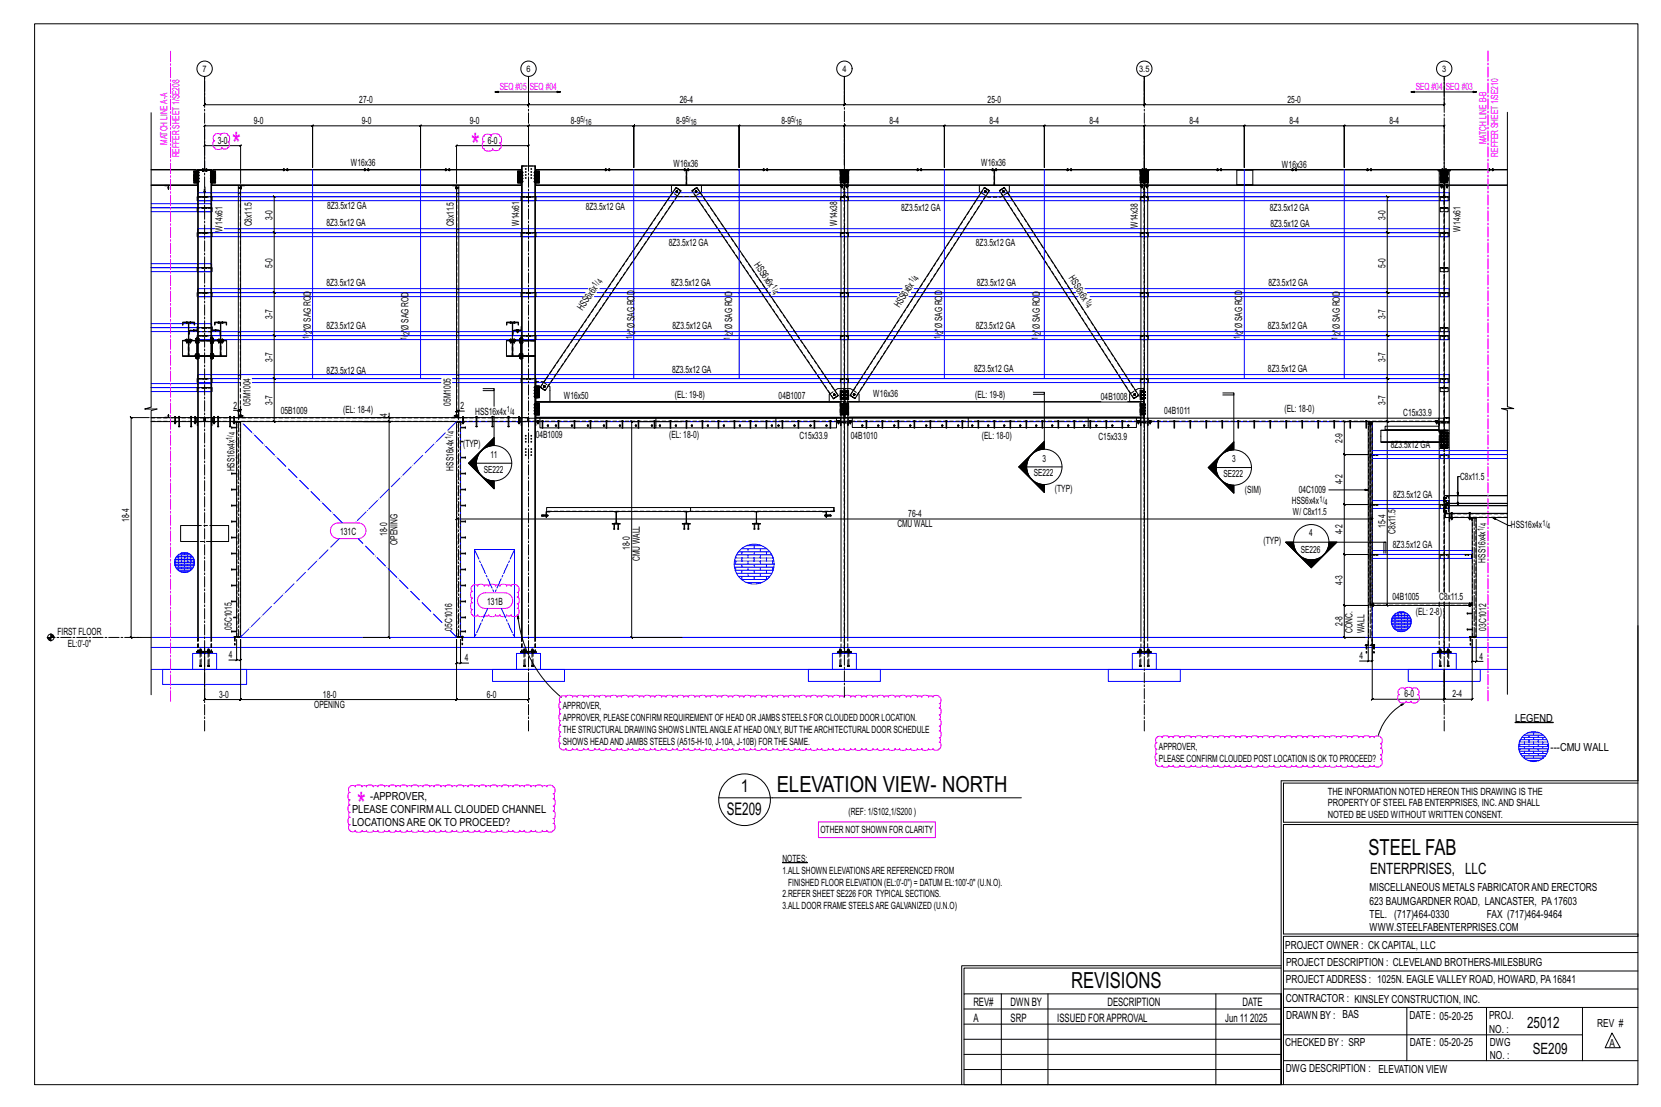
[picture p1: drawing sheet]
<svg xmlns="http://www.w3.org/2000/svg" width="914mm" height="610mm" viewBox="0 0 914 610" stroke-linecap="round" stroke-linejoin="round" font-family="sans-serif">
<defs><g id="words">
<g font-size="18.4" fill="#f0f">
<text x="128" y="86">*</text>
<text x="259" y="86">*</text>
<text x="197" y="449">*</text>
</g>
<g font-size="12.2">
<text x="428" y="436">ELEVATION VIEW- NORTH</text>
<text x="753" y="471">STEEL FAB</text>
<text x="590" y="544">REVISIONS</text>
</g>
<g font-size="9.6">
<text x="408" y="436">1</text>
<text x="400" y="449">SE209</text>
</g>
<g font-size="8.6">
<text x="754" y="481">ENTERPRISES, LLC</text>
<text x="841" y="566">25012</text>
<text x="844" y="580">SE209</text>
</g>
<g font-size="6.4">
<text x="536" y="554">REV#</text>
<text x="556" y="554">DWN BY</text>
<text x="610" y="554">DESCRIPTION</text>
<text x="684" y="554">DATE</text>
<text x="536" y="563">A</text>
<text x="556" y="563">SRP</text>
<text x="582" y="563">ISSUED FORAPPROVAL</text>
<text x="674" y="563">Jun 11</text>
<text x="688" y="563">2025</text>
</g>
<g font-size="6.1">
<text x="834" y="397">LEGEND</text>
<text x="854" y="414">---CMU WALL</text>
<text x="204" y="441">-APPROVER,</text>
<text x="194" y="448">PLEASE CONFIRM ALL CLOUDED CHANNEL</text>
<text x="194" y="455">LOCATIONS ARE OK TO PROCEED?</text>
<text x="754" y="491">MISCELLANEOUS METALS FABRICATORAND ERECTORS</text>
<text x="754" y="498">623 BAUMGARDNER ROAD, LANCASTER, PA17603</text>
<text x="754" y="505">TEL. (717)464-0330</text>
<text x="819" y="505">FAX (717)464-9464</text>
<text x="754" y="513">WWW.STEELFABENTERPRISES.COM</text>
<text x="708" y="523">PROJECT OWNER : CK CAPITAL, LLC</text>
<text x="708" y="532">PROJECT DESCRIPTION : CLEVELAND BROTHERS-MILESBURG</text>
<text x="708" y="541">PROJECTADDRESS : 1025N. EAGLE VALLEY ROAD, HOWARD, PA16841</text>
<text x="708" y="552">CONTRACTOR : KINSLEY CONSTRUCTION, INC.</text>
<text x="708" y="561">DRAWN BY : BAS</text>
<text x="776" y="561">DATE : 05-20-25</text>
<text x="820" y="561">PROJ.</text>
<text x="820" y="569">NO. :</text>
<text x="879" y="566">REV #</text>
<text x="708" y="576">CHECKED BY : SRP</text>
<text x="776" y="576">DATE : 05-20-25</text>
<text x="820" y="576">DWG</text>
<text x="886" y="577">A</text>
<text x="820" y="583">NO. :</text>
<text x="708" y="590">DWG DESCRIPTION : ELEVATION VIEW</text>
</g>
<g font-size="5.5" fill="#f0f">
<text x="275" y="50">SEQ #05</text>
<text x="292" y="50">SEQ #04</text>
<text x="779" y="50">SEQ #04</text>
<text x="796" y="50">SEQ #03</text>
<text x="92" y="80" transform="rotate(-90 92 80)">MATCH LINEA-A</text>
<text x="818" y="79" transform="rotate(-90 818 79)">MATCH LINE B-B</text>
<text x="99" y="87" transform="rotate(-90 99 87)">REFFER SHEET 1/SE208</text>
<text x="825" y="86" transform="rotate(-90 825 86)">REFFER SHEET 1/SE210</text>
</g>
<g font-size="5.5">
<text x="198" y="57">27-0</text>
<text x="374" y="57">26-4</text>
<text x="544" y="57">25-0</text>
<text x="709" y="57">25-0</text>
<text x="140" y="68">9-0</text>
<text x="199" y="68">9-0</text>
<text x="259" y="68">9-0</text>
<text x="314" y="68">8-9</text>
<text x="372" y="68">8-9</text>
<text x="430" y="68">8-9</text>
<text x="490" y="68">8-4</text>
<text x="545" y="68">8-4</text>
<text x="600" y="68">8-4</text>
<text x="655" y="68">8-4</text>
<text x="710" y="68">8-4</text>
<text x="765" y="68">8-4</text>
<text x="120" y="79">3-0</text>
<text x="268" y="79">6-0</text>
<text x="193" y="92">W16x36</text>
<text x="371" y="92">W16x36</text>
<text x="540" y="92">W16x36</text>
<text x="706" y="92">W16x36</text>
<text x="180" y="115">8Z3.5x12 GA</text>
<text x="322" y="115">8Z3.5x12 GA</text>
<text x="496" y="116">8Z3.5x12 GA</text>
<text x="699" y="116">8Z3.5x12 GA</text>
<text x="139" y="125" transform="rotate(-90 139 125)">C8x11.5</text>
<text x="150" y="121" transform="rotate(-90 150 121)">3-0</text>
<text x="180" y="125">8Z3.5x12 GA</text>
<text x="250" y="125" transform="rotate(-90 250 125)">C8x11.5</text>
<text x="286" y="125" transform="rotate(-90 286 125)">W14x61</text>
<text x="461" y="125" transform="rotate(-90 461 125)">W14x38</text>
<text x="626" y="126" transform="rotate(-90 626 126)">W14x38</text>
<text x="699" y="125">8Z3.5x12 GA</text>
<text x="763" y="121" transform="rotate(-90 763 121)">3-0</text>
<text x="123" y="127" transform="rotate(-90 123 127)">W14x61</text>
<text x="804" y="128" transform="rotate(-90 804 128)">W14x61</text>
<text x="368" y="136">8Z3.5x12 GA</text>
<text x="537" y="135">8Z3.5x12 GA</text>
<text x="150" y="147" transform="rotate(-90 150 147)">5-0</text>
<text x="415" y="146" transform="rotate(56 415 146)">HS 6x6x</text>
<text x="763" y="147" transform="rotate(-90 763 147)">5-0</text>
<text x="588" y="153" transform="rotate(57 588 153)">HS 6x6x</text>
<text x="180" y="157">8Z3.5x12 GA</text>
<text x="370" y="157">8Z3.5x12 GA</text>
<text x="538" y="157">8Z3.5x12 GA</text>
<text x="698" y="158">8Z3.5x12 GA</text>
<text x="171" y="163" transform="rotate(-90 171 163)">D</text>
<text x="349" y="163" transform="rotate(-90 349 163)">D</text>
<text x="403" y="163" transform="rotate(-90 403 163)">D</text>
<text x="519" y="163" transform="rotate(-90 519 163)">D</text>
<text x="573" y="163" transform="rotate(-90 573 163)">D</text>
<text x="684" y="163" transform="rotate(-90 684 163)">D</text>
<text x="738" y="163" transform="rotate(-90 738 163)">D</text>
<text x="321" y="171" transform="rotate(-56 321 171)">HS 6x6x</text>
<text x="495" y="170" transform="rotate(-57 495 170)">HS 6x6x</text>
<text x="150" y="176" transform="rotate(-90 150 176)">3-7</text>
<text x="763" y="176" transform="rotate(-90 763 176)">3-7</text>
<text x="171" y="182" transform="rotate(-90 171 182)">&quot;</text>
<text x="171" y="181" transform="rotate(-90 171 181)">Ø SAG RO</text>
<text x="180" y="181">8Z3.5x12 GA</text>
<text x="225" y="183" transform="rotate(-90 225 183)">&quot;</text>
<text x="225" y="181" transform="rotate(-90 225 181)">Ø SAG ROD</text>
<text x="349" y="182" transform="rotate(-90 349 182)">&quot;Ø SAG RO</text>
<text x="370" y="181">8Z3.5x12 GA</text>
<text x="403" y="183" transform="rotate(-90 403 183)">&quot;</text>
<text x="403" y="181" transform="rotate(-90 403 181)">Ø SAG RO</text>
<text x="519" y="182" transform="rotate(-90 519 182)">&quot;Ø SAG RO</text>
<text x="537" y="181">8Z3.5x12 GA</text>
<text x="573" y="183" transform="rotate(-90 573 183)">&quot;</text>
<text x="573" y="181" transform="rotate(-90 573 181)">Ø SAG RO</text>
<text x="684" y="182" transform="rotate(-90 684 182)">&quot;Ø SAG RO</text>
<text x="698" y="181">8Z3.5x12 GA</text>
<text x="738" y="183" transform="rotate(-90 738 183)">&quot;</text>
<text x="738" y="181" transform="rotate(-90 738 181)">Ø SAG RO</text>
<text x="150" y="199" transform="rotate(-90 150 199)">3-7</text>
<text x="763" y="199" transform="rotate(-90 763 199)">3-7</text>
<text x="180" y="206">8Z3.5x12 GA</text>
<text x="370" y="205">8Z3.5x12 GA</text>
<text x="536" y="205">8Z3.5x12 GA</text>
<text x="698" y="205">8Z3.5x12 GA</text>
<text x="310" y="220">W16x50</text>
<text x="372" y="219">(EL: 19-8)</text>
<text x="429" y="220">04B1007</text>
<text x="481" y="218">W16x36</text>
<text x="537" y="219">(EL: 19-8)</text>
<text x="606" y="220">04B1008</text>
<text x="129" y="225">2</text>
<text x="138" y="223" transform="rotate(-90 138 223)">05M1004</text>
<text x="150" y="223" transform="rotate(-90 150 223)">3-7</text>
<text x="155" y="228">05B1009</text>
<text x="189" y="227">(EL: 18-4)</text>
<text x="248" y="223" transform="rotate(-90 248 223)">05M1005</text>
<text x="254" y="225">2</text>
<text x="707" y="227">(EL: 18-0)</text>
<text x="763" y="223" transform="rotate(-90 763 223)">3-7</text>
<text x="213" y="230" transform="rotate(-90 213 230)">4</text>
<text x="262" y="228">HSS16x4x</text>
<text x="641" y="228">04B1011</text>
<text x="773" y="229">C15x33.9</text>
<text x="295" y="241">04B1009</text>
<text x="368" y="241">(EL: 18-0)</text>
<text x="440" y="242">C15x33.9</text>
<text x="468" y="242">04B1010</text>
<text x="541" y="242">(EL: 18-0)</text>
<text x="605" y="242">C15x33.9</text>
<text x="739" y="244" transform="rotate(-90 739 244)">2-9</text>
<text x="255" y="246">(TYP)</text>
<text x="766" y="247">8Z3.5x12 GA</text>
<text x="129" y="260" transform="rotate(-90 129 260)">HSS16x4x</text>
<text x="250" y="259" transform="rotate(-90 250 259)">HSS16x4x</text>
<text x="739" y="267" transform="rotate(-90 739 267)">4-2</text>
<text x="804" y="264">C8x11.5</text>
<text x="581" y="271">(TYP)</text>
<text x="685" y="271">(SIM)</text>
<text x="715" y="272">04C1009</text>
<text x="767" y="274">8Z3.5x12 GA</text>
<text x="711" y="278">HSS6x4x</text>
<text x="71" y="287" transform="rotate(-90 71 287)">18-4</text>
<text x="500" y="285">76-4</text>
<text x="494" y="290">CMU WALL</text>
<text x="763" y="291" transform="rotate(-90 763 291)">15-4</text>
<text x="832" y="291">HSS16x4x</text>
<text x="187" y="295">131C</text>
<text x="213" y="295" transform="rotate(-90 213 295)">18-0</text>
<text x="696" y="300">(TYP)</text>
<text x="739" y="294" transform="rotate(-90 739 294)">4-2</text>
<text x="768" y="294" transform="rotate(-90 768 294)">C8x11.5</text>
<text x="219" y="300" transform="rotate(-90 219 300)">OPENING</text>
<text x="347" y="303" transform="rotate(-90 347 303)">18-0</text>
<text x="767" y="302">8Z3.5x12 GA</text>
<text x="352" y="309" transform="rotate(-90 352 309)">CMU WALL</text>
<text x="818" y="310" transform="rotate(-90 818 310)">HSS16x4x</text>
<text x="739" y="322" transform="rotate(-90 739 322)">4-3</text>
<text x="268" y="333">131B</text>
<text x="767" y="330">04B1005</text>
<text x="792" y="331">C8x11.5</text>
<text x="779" y="339">(EL: 2-8)</text>
<text x="128" y="347" transform="rotate(-90 128 347)">05C1015</text>
<text x="249" y="347" transform="rotate(-90 249 347)">05C1016</text>
<text x="739" y="345" transform="rotate(-90 739 345)">2-8</text>
<text x="818" y="347" transform="rotate(-90 818 347)">03C1012</text>
<text x="32" y="350">FIRST FLOOR</text>
<text x="745" y="349" transform="rotate(-90 745 349)">CONC.</text>
<text x="751" y="349" transform="rotate(-90 751 349)">WALL</text>
<text x="37" y="356">EL:0'-0&quot;</text>
<text x="126" y="362">4</text>
<text x="256" y="364">4</text>
<text x="748" y="363">4</text>
<text x="814" y="363">4</text>
<text x="121" y="384">3-0</text>
<text x="173" y="390">OPENING</text>
<text x="178" y="384">18-0</text>
<text x="268" y="384">6-0</text>
<text x="773" y="384">6-0</text>
<text x="800" y="384">2-4</text>
<text x="310" y="391">APPROVER,</text>
<text x="310" y="397">APPROVER, PLEASE CONFIRM REQUIREMENT OF HEAD OR JAMBS STEELS FOR CLOUDED DOOR LOCATION.</text>
<text x="310" y="404">THE STRUCTURALDRAWING SHOWS LINTELANGLEAT HEAD ONLY, BUTTHEARCHITECTURALDOOR SCHEDULE</text>
<text x="310" y="410">SHOWS HEADAND JAMBS STEELS (A515-H-10, J-10A, J-10B) FOR THE SAME.</text>
<text x="638" y="413">APPROVER,</text>
<text x="638" y="419">PLEASE CONFIRM CLOUDED POST LOCATION IS OKTO PROCEED?</text>
<text x="731" y="438">THE INFORMATION NOTED HEREON THIS DRAWING IS THE</text>
<text x="467" y="449">(REF: 1/S102,1/S200 )</text>
<text x="731" y="444">PROPERTY OF STEEL FAB ENTERPRISES, INC.AND SHALL</text>
<text x="731" y="451">NOTED BE USED WITHOUT WRITTEN CONSENT.</text>
<text x="452" y="459">OTHER NOT SHOWN FOR CLARITY</text>
<text x="431" y="475">NOTES:</text>
<text x="431" y="481">1.ALLSHOWN ELEVATIONSARE REFERENCED FROM</text>
<text x="434" y="488">FINISHED FLOOR ELEVATION (EL:0'-0&quot;) = DATUM EL:100'-0&quot; (U.N.O).</text>
<text x="431" y="494">2.REFER SHEET SE226 FOR TYPICALSECTIONS.</text>
<text x="431" y="501">3.ALLDOOR FRAME STEELSARE GALVANIZED (U.N.O)</text>
</g>
<g font-size="5.4">
<text x="270" y="252">11</text>
<text x="574" y="254">3</text>
<text x="678" y="255">3</text>
<text x="266" y="260">SE222</text>
<text x="569" y="262">SE222</text>
<text x="674" y="263">SE222</text>
<text x="712" y="283">W/ C8x11.5</text>
<text x="721" y="295">4</text>
<text x="716" y="304">SE226</text>
</g>
<g font-size="4.9">
<text x="112" y="39">7</text>
<text x="290" y="39">6</text>
<text x="464" y="39">4</text>
<text x="627" y="39">3.5</text>
<text x="794" y="39">3</text>
</g>
<g font-size="4.7">
<text x="320" y="67">5/</text>
<text x="322" y="69">16</text>
<text x="378" y="67">5/</text>
<text x="380" y="69">16</text>
<text x="435" y="67">5/</text>
<text x="438" y="69">16</text>
<text x="502" y="156" transform="rotate(-57 502 156)">1/</text>
<text x="505" y="155" transform="rotate(-57 505 155)">4</text>
<text x="328" y="158" transform="rotate(-56 328 158)">1/</text>
<text x="331" y="157" transform="rotate(-56 331 157)">4</text>
<text x="425" y="158" transform="rotate(56 425 158)">1/</text>
<text x="425" y="161" transform="rotate(56 425 161)">4</text>
<text x="598" y="166" transform="rotate(57 598 166)">1/</text>
<text x="598" y="169" transform="rotate(57 598 169)">4</text>
<text x="172" y="184" transform="rotate(-90 172 184)">2</text>
<text x="225" y="185" transform="rotate(-90 225 185)">2</text>
<text x="349" y="185" transform="rotate(-90 349 185)">/</text>
<text x="350" y="184" transform="rotate(-90 350 184)">2</text>
<text x="403" y="184" transform="rotate(-90 403 184)">2</text>
<text x="518" y="185" transform="rotate(-90 518 185)">/</text>
<text x="519" y="184" transform="rotate(-90 519 184)">2</text>
<text x="573" y="184" transform="rotate(-90 573 184)">2</text>
<text x="683" y="185" transform="rotate(-90 683 185)">/</text>
<text x="684" y="184" transform="rotate(-90 684 184)">2</text>
<text x="738" y="184" transform="rotate(-90 738 184)">2</text>
<text x="170" y="187" transform="rotate(-90 170 187)">1/</text>
<text x="224" y="187" transform="rotate(-90 224 187)">1/</text>
<text x="348" y="186" transform="rotate(-90 348 186)">1</text>
<text x="402" y="187" transform="rotate(-90 402 187)">1/</text>
<text x="517" y="186" transform="rotate(-90 517 186)">1</text>
<text x="571" y="187" transform="rotate(-90 571 187)">1/</text>
<text x="683" y="186" transform="rotate(-90 683 186)">1</text>
<text x="736" y="187" transform="rotate(-90 736 187)">1/</text>
<text x="279" y="227">1/</text>
<text x="282" y="229">4</text>
<text x="129" y="240" transform="rotate(-90 129 240)">4</text>
<text x="250" y="239" transform="rotate(-90 250 239)">4</text>
<text x="128" y="242" transform="rotate(-90 128 242)">1/</text>
<text x="248" y="242" transform="rotate(-90 248 242)">1/</text>
<text x="726" y="276">1/</text>
<text x="729" y="278">4</text>
<text x="817" y="292" transform="rotate(-90 817 292)">1/</text>
<text x="818" y="290" transform="rotate(-90 818 290)">4</text>
<text x="849" y="290">1/</text>
<text x="852" y="291">4</text>
</g>
</g></defs>
<g fill="#000" stroke="#000" stroke-width=".55">
<path d="M834 398h21zM431 475h13z"/>
<circle cx="289" cy="95" r=".2"/>
<circle cx="289" cy="96" r=".2"/>
<circle cx="289" cy="98" r=".2"/>
<circle cx="289" cy="93" r=".2"/>
<circle cx="292" cy="98" r=".2"/>
<circle cx="292" cy="95" r=".2"/>
<circle cx="292" cy="93" r=".2"/>
<circle cx="292" cy="96" r=".2"/>
<circle cx="289" cy="240" r=".2"/>
<circle cx="292" cy="240" r=".2"/>
<circle cx="289" cy="251" r=".2"/>
<circle cx="289" cy="249" r=".2"/>
<circle cx="289" cy="243" r=".2"/>
<circle cx="289" cy="242" r=".2"/>
<circle cx="289" cy="247" r=".2"/>
<circle cx="292" cy="243" r=".2"/>
<circle cx="292" cy="249" r=".2"/>
<circle cx="292" cy="242" r=".2"/>
<circle cx="292" cy="247" r=".2"/>
<circle cx="292" cy="251" r=".2"/>
</g>
<g fill="none" stroke="#000" stroke-width=".55">
<path d="M19 13h883v584h-883zM113 42v16h-1l1-1v1h178h-1l1-1v1v-16v16h-1l1-1v1h174h-1l1-1v1v-16v16h-1l1-1v1h165h-1l1-1v1v-16v16h-1l1-1v1h165l1-1-1 1v-16M273 51h35M777 51h36M83 62v162l-3 1h6l-3 1v157M830 62v162l3 1h-6l3 1v156M83 93h25l-25 1M107 100h1h-1h1h-1zM107 98h1h-1l1 1h-1zM107 96h1l-1 1h1h-1zM107 95h1h-1h1h-1zM108 94h.1"/>
<path d="M108 95h.1M108 96v1M108 98h.1M108 100h.1M109 93h8v1h-8zM109 95h.1M109 96v1zM109 98v1zM109 100h.1M109 95h-1h1M109 96l-1 1h1M109 96h-1l1 1"/>
<path d="M109 98h-1h1M109 98h-1l1 1M109 100h-1h1M109 94h-2v7h2v1M109 94v7M109 97h.1M109 96v1M109 99h.1M109 98v1M109 98h.1M109 94h7M109 96h.1"/>
<path d="M112 93h.1M113 94v-14l-1 1 1-1h19v1l1-1-1 21M113 80v-11l-1 1 1-1h59v1v-1v23v-23v1v-1h60l-1 1 1-1v24v-24l-1 1 1-1h59v1v-1v11M113 93h1M116 100h.1M116 99h.1M116 98v1M116 98h.1M116 97h.1M116 95h.1M116 96h.1M116 96v1"/>
<path d="M116 94v7M117 94h2v7h-2M117 100h.1M117 98v1zM117 96v1zM117 95h.1M117 98v1M117 98h.1M117 97h.1M117 96v1M117 96h.1M117 100h1"/>
<path d="M117 98h1M117 96h1M117 95h1M117 93l170 1zM117 94h.1M117 96l1 1M118 95h.1M118 96v1M118 98h.1M118 100h.1M118 100h-1M118 98h-1"/>
<path d="M118 96l-1 1M118 95h-1M118 97h.1M118 97h-1M156 93h.1M158 93h.1M201 93h.1M203 93h.1M245 93h1M247 93h.1M286 100h-1h1M286 98h-1h1"/>
<path d="M286 96l-1 1h1M286 95h-1h1M286 95h.1M286 96v1M286 98h.1M286 100h.1M286 95h1M286 97h1M286 96h1M286 98h1M286 100h1M287 94h.1"/>
<path d="M287 95h.1M287 96v1zM287 98v1zM287 100h.1M287 95h-1h1M287 96h-1l1 1M287 98h-1M287 98h-1l1 1M287 100h-1h1M287 94h-2v7h2M287 94v7M288 95h.1"/>
<path d="M287 95h1M287 97h.1M287 97h1M287 96l1 1M288 99h.1M287 98l1 1M288 98h.1M287 91h7M287 98h.1M288 100h.1M288 96h.1M288 95h-1"/>
<path d="M288 96v1M288 98v1M288 100h-1M294 98v1M294 98h.1M294 97h.1M294 95h.1M294 100h.1M294 96h.1M294 96v1M295 94v7M295 100h.1"/>
<path d="M295 98v1zM295 96v1zM295 95h.1M295 100h1M295 98v1M295 98h1M295 97h.1M295 96h1M295 95h1M295 93l167 1zM295 94h2v7h-2v1M296 100h.1"/>
<path d="M296 98h.1M296 96v1M296 95h.1M296 95h1zM296 97h1zM296 98h1zM296 96l1 1zM296 100h1zM333 93h1M335 93h1M377 93h.1M378 94v8z"/>
<path d="M379 93h.1M420 93h1M422 93h.1M462 94h1M463 94v7M463 93h4v1h-4zM463 100h.1M463 98h.1M463 96v1M463 97h.1M463 95h.1M467 95h.1"/>
<path d="M467 96v1M467 97h.1M467 98h.1M467 100h.1M467 94v7M467 93l160 1zM467 94h.1M505 93h.1M507 93h.1M546 93h1M547 94l1 8zM548 93h1"/>
<path d="M588 93h.1M590 93h.1M627 94h1M628 94v7M628 93h4v1h-4zM628 100h.1M628 98h.1M628 96v1M628 97h.1M628 95h.1M629 93h.1M631 93h.1"/>
<path d="M631 93h50M632 95h.1M632 96v1M632 97h.1M632 98h.1M632 100h.1M632 94v7M633 94h-1M670 93h.1M672 93h.1M681 93h9v9h-9zM681 94h9"/>
<path d="M690 93h104M706 93l-73 1M711 93h1M713 93h1M719 93l73 1h-159M753 93h.1M755 93h.1M792 94h.1M792 93h6v1h-6zM794 93h.1M795 93v-24v1v-1h-55v1v-1v23v-23v1v-1h-55v1v-1v23v-23v1v-1h-55v1v-1v24v-24v1v-1h-55v1v-1v23v-23v1v-1h-55l-1 1 1-1v23v-23l-1 1 1-1h-55l-1 1 1-1v22v-22l-1 1 1-1h-58l-1 1 1-1v23v-23l-1 1 1-1h-58v1v-1v23v-23v1v-1h-58v1v-1v22v-11v1v-1h-40h1l-1 1v-1v21M796 93h.1"/>
<path d="M798 94h.1M798 94h32M820 93h.1M820 94h.1M822 93h.1M822 94h.1M830 93l-32 1M83 102h26h-26M91 102h2v2v-2zM109 109v2l8-1M109 108v1M109 106v-12v12"/>
<path d="M109 111v1M109 117v9M116 106v-12v12M116 111v1M116 117v9M116 114v1M117 102h170zM117 101v1M117 115v2h-8M131 108v-2h1v2M131 106v-4h1v4M131 110v16"/>
<path d="M132 102h3h-2l-1 2zM132 110v16M133 104h.1M133 103v1M133 103h.1M151 108h-1l1 1v-1v20h-1l1 1-1-1 1 1v-1v33h-1l1 1-1-1 1 1v-1v24l-1-1 1 1-1-1 1 1v23h-1l1 1-1-1 1 1v-1v24M249 102h2v2v-2zM251 104h.1M251 103h.1M251 104v-1v1M251 108v-2h2v2M251 106v-4h2v4"/>
<path d="M251 110v16M253 110v16M287 110h8M287 101v1M287 106v-15v15M287 111v15M294 106v-15l1 15M294 111v15M295 111v15M367 110l-10 16M370 106l2-3 3 2-1 1M370 106v-4h16v4l-2-3-3 2 1 1"/>
<path d="M371 110l-10 16M372 103l3 2zM372 105v1M372 106h.1M372 106h1M373 105l-1 1M373 106h.1M373 105h.1M373 105h-1M373 105v1M381 105l3-2zM383 105h.1"/>
<path d="M383 105v1M383 106h.1M384 105h.1M385 110l10 16M389 110l10 16M463 110h4M463 103h.1M463 106v-12h4v12M463 102v1M463 102h-168h168M463 111v15M467 103h.1"/>
<path d="M467 102v1M467 111v15M467 102h161M537 110l-10 16M540 106l2-3 3 2-1 1M540 106l-1-1v-3h17v3l-1 1M541 110l-10 16M542 103l3 2zM542 105h.1M542 105v1M542 106h.1M543 106h-1"/>
<path d="M543 106h.1M543 105h.1M550 105l3-2zM551 106l-1-1 3-2 2 3M552 105v1M552 106h.1M552 106h1M552 105h.1M553 106h-1M553 105v1M554 110l10 16M558 110l10 16"/>
<path d="M628 110h4M628 103h.1M628 106v-12h4v12M628 102v1M628 111v15M632 103h.1M632 102v1M632 111v15M632 102h160M681 102h9M765 108h-2l1 1v-1v20h-1l1 1v-1h1h-2l1 1v-1v33h-1l1 1v-1h1h-2l1 1v-1v24l-1-1 1 1h1l-2-1 1 1v23h-1l1 1v-1h1h-2l1 1v-1v24h-1l1 1v-1h1h-25v1v-1v18v1v-1h13h-13v1v-1v28v-1v1h13l-13-1v1v27v1v-1h13h-13v1v-1v28v1v-1h13h-13l1 1-1-1v18l1 1-1-1h12M792 106v-12h6v12"/>
<path d="M792 110v16M793 114l4 1zM793 115v2h4v-2M793 110h4M798 110v16M798 102h32M109 128v2h8M109 128h.1M109 130v15M116 130v15M131 128v-2h1v2M131 130v29"/>
<path d="M132 130v29M251 128v-2h2v2M251 130v29M253 130v29M287 130h8M287 130v29M294 130v29M295 130v29M354 130l-20 29M358 130l-20 29M398 130l20 29M402 130l20 29"/>
<path d="M463 130h4M463 130v29M467 130v29M524 130l-18 29M528 130l-18 29M566 130l19 29M570 130l19 29M628 130h4M628 130v29M632 130v29M792 130v29M793 130h4"/>
<path d="M798 130v29M109 150v9M116 150v9M116 147v1M117 148v2h-8M793 147l4 1zM793 148v2h4v-2M101 178v-1h6v1M101 178h6M104 178h-2h4h-2M109 161v2h8M109 161h.1"/>
<path d="M109 163v15M116 163v15M118 177h7v2l-1-1h-5l-1 1zM131 161v-2h1v2M131 163v20M132 163v20M251 161v-2h2v2M251 163v20M253 163v20M279 177h6v2v-1h-6v1zM287 163h8M287 163v20"/>
<path d="M294 163v20M295 163v20M331 163l-13 20M335 163l-13 20M421 163l13 20M425 163l13 20M463 163h4M463 163v20M467 163v20M503 163l-12 20M507 163l-12 20M588 163l12 20"/>
<path d="M592 163l12 20M628 163h4M628 163v20M632 163v20M792 163v20M793 163h4M798 163v20M101 187l7 1zM101 196h7zM101 188v8M102 187h1zM102 187h.1"/>
<path d="M102 187h1M103 188h.1M103 187h.1M103 187h-1M103 188v1v-1M103 187h2M104 188v8zM104 183v4h-1M104 183v4h1M104 187h.1M104 188h1M105 187h.1"/>
<path d="M105 187h-1M105 188h.1M105 188v1v-1M105 188h-1h1M105 187h1zM108 195l-1 1h1M108 195h.1M108 197h.1M108 195v1zM108 188v1zM108 186v1zM108 195v1"/>
<path d="M108 188v1M108 186v1M108 188v7M108 188h.1M109 183h.1M109 185v2h8M109 186v20M109 197h.1M109 195h.1M109 189h.1M109 188h.1M109 185h.1"/>
<path d="M109 187v19M109 187l7 1zM109 196h7zM109 187h.1M109 195v1M109 188v1M116 197h.1M116 196h.1M116 195h.1M116 189h.1M116 188h.1M116 187h.1"/>
<path d="M116 195v1M116 188v1M116 188v1zM116 187v19M117 180h-1v1M117 182h3h-3M117 181v2M117 196h8zM117 188h1M117 187v11h-1v-11v19M117 195h.1M117 188v7"/>
<path d="M117 197h.1M117 195v1zM117 188v1zM117 187h.1M117 195v1M117 189h.1M117 188h.1M117 187l8 1zM117 195l1 1h-1M118 188h.1M118 188h-1M119 187h1z"/>
<path d="M120 187h.1M120 188h1M120 188v1l1-1M121 187h.1M121 187h1M121 188h-1M121 183v-1h-4h4v1v-5h-2h5h-2v5M121 188l1 8zM122 187h.1M122 188h1M122 188v1l1-1M123 187h1z"/>
<path d="M123 188h-1M123 187h.1M125 188v8M131 185v-2h1v2M131 187v19M132 187v19M251 185v-2h2v2M251 187v19M253 187v19M279 187l8 1zM279 196h8zM279 188v8"/>
<path d="M280 187h1zM281 187h.1M281 188h.1M281 188v1v-1M281 187h2M281 187h1M282 187h-1M282 188v8zM282 183v-5h-2h4h-2v5v-1h4h-3l-1 1M282 187h1M283 187h.1M283 188h.1"/>
<path d="M283 188v1v-1M283 182h4v-2v2zM283 187h1zM284 182h1zM285 182h.1M285 182v1M285 181h.1M285 181v1M286 196h.1M286 196h1M286 197h1zM286 195v1"/>
<path d="M286 195h1M286 187h1M287 197h.1M287 195v1zM287 188v1zM287 197h-1h1M287 195h-1M287 195h-1l1 1M287 188l-1 1h1M287 187h.1M287 187v11v-11M287 188h-1"/>
<path d="M287 188h-1l1 1M287 188v7M287 195h.1M287 187h8M287 189h.1M287 188h.1M287 187v19M288 197h.1M287 197h1M288 187l6 1zM288 196h6zM288 187h.1"/>
<path d="M288 195h.1M288 189h.1M288 188h.1M288 195v1M288 195l-1 1M288 195h-1M288 188v1M288 189h-1M288 188h-1M294 187v19M295 187v19M315 187l-13 19"/>
<path d="M319 187l-13 19M437 187l13 19M441 187l13 19M463 187h4M463 187v19M467 187v19M488 187l-13 19M492 187l-13 19M603 187l13 19M607 187l12 19M628 187h4M628 187v19"/>
<path d="M632 187v19M792 187v19M793 180l4 1zM793 187h4M793 181v2M797 181v2M798 187v19M109 209v2h8M109 208v1M109 211h.1M109 216v14M116 211h.1"/>
<path d="M116 216v14M116 213v1M117 214v2h-8M131 211v19h1v-7M132 208v-1h-1v1M251 211v19h2v-19M251 208v-1h2v1M266 214h6v10M272 214v1h-6M287 211h8v1h2v7h-2v2h8v-8l-1-1M287 211v19M294 218v1"/>
<path d="M294 217h.1M294 215h.1M294 214h.1M294 213h.1M294 218h.1M294 216v1M294 213v1M294 211v19M295 212v7M295 211v19M295 218v1zM295 216v1z"/>
<path d="M295 215h.1M295 213v1zM295 218v1M295 218h1h-1M295 217h.1M295 216h1M295 215h1M295 214h.1M295 213h1M296 218h.1M296 216h.1M296 215h.1"/>
<path d="M296 213h.1M296 218h1zM296 218h1M296 217h1zM296 216l1 1M296 215h1M296 213h1zM296 213h1M296 217h1M296 216v1M297 215h-1M297 213l3 2z"/>
<path d="M299 211l-2 2 3 2 3-4M299 213h1zM453 211l6 9 2-2-4-7M457 217h-1v4h7h-168h168M459 220l3-2zM459 217h.1M459 218h.1M459 217l1 1M459 218h1zM460 217l-1 1M460 217h.1M463 211h4"/>
<path d="M463 219h.1M463 218h.1M463 216h.1M463 217h.1M463 211v19h-168h168M463 214h-2l-1 1M463 215v5M463 217v1M467 219h.1M467 217v1zM467 216h.1M467 214h1l2 1"/>
<path d="M467 215v5M467 211v19M468 218l3 2zM470 217h1zM472 217h1v4h-6h139M472 211l-4 7 3 1 5-8M569 216h6v31M575 216v1h-6M618 211l6 8M622 217v4h6h-7M622 211l5 7M624 219l3-1z"/>
<path d="M624 217h.1M624 218h1M624 217l1 1M625 218h.1M625 217h.1M625 217v1M627 218l-3 1M628 211h4M628 219h.1M628 217v1M628 216h.1M628 217h.1"/>
<path d="M628 214h-1l-2 1M628 215v5M628 211v19M628 218h.1M632 211v19M673 216h6v27M679 216v1h-6M792 211v19M793 213l4 1zM793 214v2h4v-2M793 211h4M798 211v19"/>
<path d="M82 230h-10v-1l1 1h-1v121l1 1-1-1h6M83 230h29v2h-29M91 230h2v-2v2zM96 232h.1M96 230h.1M96 232v1M96 230h1zM96 233h1M96 230h1M96 232v1l1-1M96 232h1M97 230h.1"/>
<path d="M97 233h.1M97 232h.1M98 230h1zM98 235h.1M98 230h.1M98 232v3h1v-3M98 235h1M99 230l-1-1 1 1M105 230h1zM105 235h.1M105 230h.1M105 232v3h1l-1-3"/>
<path d="M105 230v-1l1 1M107 232h2v2v-2zM107 232h.1M107 230h.1M107 232v1M107 232h1zM107 230h1zM107 233h1M107 230h1M107 232v1l1-1M107 232h1M108 233h.1"/>
<path d="M108 230h.1M108 232h.1M109 232v119M112 230l1 2zM113 230v2v-2h178v2h-178zM116 232v119M116 232h3h-2l-1 2zM118 232h.1M117 230h.1M117 232l1 1M118 230h-1M118 230h.1"/>
<path d="M118 233h.1M118 232v1v-1M120 235h.1M120 230h.1M120 230v-1v1M120 232v3M127 235h.1M126 230h1M127 232v3v-3M127 230v-1v1M127 230h-1h1M127 230h.1"/>
<path d="M128 235v1zM128 236h.1M128 235h2l-2 1M128 232h2v2v-2zM129 232h.1M129 230h.1M129 232v1M129 226h2v5M129 230h-1M129 233h.1M129 232v1v-1M130 232h2z"/>
<path d="M130 232h2v119h-2zM131 226l1-1zM131 226h1l1-1-1 2M132 228l1 2h2h-3zM133 229h.1M133 229h1h-1zM150 232l1 1zM200 232h14l1 1-1-1v119l1 1-1-1h-14M214 229l1 1zM214 227v3h-21M214 230v2l1 1-1-1h-21M249 230h2v-2v2z"/>
<path d="M250 229h.1M251 229h.1M251 232h3zM251 232h3v119h-3zM252 227l1-1zM252 226h-1h1l-1 1v-1v3M254 232h2h-2v2zM255 232h.1M255 230h.1M255 232v1M255 233h.1M256 226h-4v5"/>
<path d="M256 235v1zM256 235h-2l2 1M256 235h.1M262 235h.1M262 230h.1M262 229l1 1zM262 232v3h1M262 235h1M263 232v3M263 230h-1h1M263 230h.1M271 235h.1"/>
<path d="M271 230h.1M271 229v1zM271 232v3M272 229v16M280 235h.1M280 230h.1M280 229v1zM280 232v3M285 232h2v2v-2zM286 232h.1M285 230h.1M285 232l1 1"/>
<path d="M285 230h1M286 230h.1M286 233h.1M286 232v1M287 232v119M291 230v2zM291 230h174v2h-174zM294 228h.1M294 226h.1M294 225h.1M294 223h.1M294 227v1"/>
<path d="M294 224v1M294 224h.1M294 222v1M294 226v1M294 232v119M295 232h2h-2v2zM295 222v7M295 232v119M295 227v1zM295 226v1zM295 224v1zM295 222v1z"/>
<path d="M295 228h.1M295 228h1M295 227l1 1M295 226v1M295 226h1M295 226h.1M295 225h.1M295 224h1M295 223h.1M295 223h1M295 222l1 1M295 221v1h2v7h-2v1"/>
<path d="M296 228h.1M296 226h.1M296 224h.1M296 223h.1M296 232v1l1-1h-1M296 223h1M296 225l1-1zM296 224h1M296 226h1zM296 226h1M296 228h1M296 224v1"/>
<path d="M296 232h.1M296 233h.1M296 222v1zM296 232v1M297 228h-1M297 223h-1M297 230h163M297 232v4h1M298 232v4l1-4M299 236h8M301 234l1 1zM306 234v1z"/>
<path d="M307 232v4l1-4M308 236h8M315 234v1zM316 232v4v-4M316 236h9M323 234l1 1zM325 232v4v-4M325 236h9M332 234l1 1zM334 232v4v-4M334 236h9M341 234v1z"/>
<path d="M343 232v4v-4M343 236h8M350 234v1zM351 232v4l1-4M352 236h8M359 234v1zM360 232v4v-4M361 232v4h-1M361 236h8M363 234v1zM369 232v4v-4M369 236h9"/>
<path d="M372 234v1zM375 232h-27h-1l1 1v-1v119h-1l1 1v-1h27M378 232v4v-4M378 236h9M381 234v1zM387 232v4v-4M387 236h8M390 234v1zM395 232v4l1-4M396 236h8M398 234l1 1zM404 232v4v-4"/>
<path d="M404 236h9M407 234v1zM413 232v4v-4M413 236h9M416 234v1zM422 232v4v-4M422 236h5M425 234v1zM427 232v4h4M428 234l1 1zM431 232v4v-4M431 236h8"/>
<path d="M437 234l1 1zM439 232v4l1-4M440 236h8M446 234v1zM448 232v4l1-4M449 236h8M455 234v1zM457 232v4v-4M460 232v4h-3M461 232h2v2v-2zM461 232h1zM461 233h1"/>
<path d="M462 232v1M462 232h-1h1M462 232v1l-1-1M463 227v1zM463 226h.1M463 224v1zM463 222v7M463 232v119M463 222v1M463 223h.1M465 230h165v2h-165zM467 222v1"/>
<path d="M467 223h.1M467 224v1zM467 226h.1M467 227v1zM467 232h2h-2v2zM467 222v7M467 232v119M467 221h161M467 230h161M468 232v1l1-1h-1M468 232h.1M468 233h.1"/>
<path d="M468 232v1M469 230h64M469 232v3h8M475 234v1zM477 232v4v-4M477 235h9M483 234l1 1zM486 232v4v-4M486 235h8M492 234v1zM494 232v4l1-4M495 235h8"/>
<path d="M501 234v1zM503 232v4l1-4M504 235h8M510 234v1zM512 232v4v-4M512 235h9M519 234v1zM521 232v4v-4M521 235h9M527 234l1 1zM530 232v4v-4M533 232v3h-3"/>
<path d="M533 230h66M533 235h5M535 234v1zM538 232v4l1-4M539 235h8M544 234v1zM547 232v4l1-4M548 235h8M553 234v1zM556 232v4v-4M556 235h9M561 234l1 1z"/>
<path d="M565 232v4v-4M565 235h9M570 234l1 1zM574 232v4v-4M574 235h8M579 234v1zM582 232v4l1-4M583 235h8M588 234v1zM591 232v4l1-4M597 234v1zM599 232v3h-7"/>
<path d="M599 230h27M599 235h1M600 232v4v-4M600 235h9M603 234l1 1zM609 232v4v-4M609 235h9M612 234l1 1zM618 232v4v-4M621 234v1zM626 232v3h-8M626 232h2v2v-2z"/>
<path d="M626 232l1 1v-1h-1h1M627 232h.1M627 233h.1M627 232v1M628 227v1zM628 226h.1M628 224v1zM628 222v7M628 232v119M628 222v1M628 223h.1M630 230h165v2h-165z"/>
<path d="M632 232h2h-2v2zM632 232v119M633 232h.1M633 233h.1M634 232l-1 1M634 232h-1M634 232l-1 1v-1M637 232v4l1-4M646 232v4l1-4M655 232v4v-4M664 232v4v-4M673 232v4v-4"/>
<path d="M682 232v4v-4M690 232v4l1-4M699 232v4v-4M708 232v4v-4M717 232v4v-4M726 232v4v-4M734 232v4l1-4M743 232v4v-4M752 232v4v-4M753 233l1 1zM753 234v117M754 234h.1"/>
<path d="M754 233v1zM754 233v1v-1M754 232h1v101h-1zM754 232h-1l1 1h-1M754 232h2h-1M757 232h7h-1l1 1v-1v101h-1l1 1-7-1M760 237h33zM760 237v6M763 237h29zM763 237v-2h29v2M790 232h2v2v-2zM791 232v1v-1"/>
<path d="M791 232h.1M791 233h.1M791 232v1M792 232v6M793 237h-1l3 1h-2v5h2h-1M793 237h4l-2 1v8l2 1h-4l2-1v-9zM794 239h.1M794 238l-1 1h1M794 238v1M794 238l1 1zM794 240l1 1zM794 239h1"/>
<path d="M794 238h1M794 238h.1M795 238h.1M795 239h.1M795 238v5zM795 238l1 1M795 230h3zM795 230v2h3v-2M795 238v8zM795 239h1M795 238h1M795 240h1"/>
<path d="M795 239v1M795 238h2v8h-2M795 240h.1M795 240v1M796 240h.1M796 238v1M796 238l-1 1M796 239h-1M796 239h.1M796 238l1 1zM798 232v44M130 252h.1"/>
<path d="M130 243h.1M255 243h-1h1M256 252h.1M256 252h-2h2M259 255l4 4M260 255l3 2M261 255l1 2M262 255v1M262 255h.1M262 255h20M262 254v1M262 254l-1 1 1 1"/>
<path d="M262 253l-1 2M262 253l-1 2 1 2M263 253l-3 2M263 252l-3 3 3 3M263 252l-4 3 4 4M263 251l-4 4 4 4M263 250l-4 5M264 250l-5 5 5 5M271 245h1h-1M272 243l-3 3M272 244l-1 1M272 241l-14 14 14 14-14-14"/>
<path d="M272 242l-5 5M272 241l-14 14 14 14M272 243l-2 3M272 244l-2 2M272 241l-14 14 14 14v-4M272 242l-4 4M272 242l-6 5M272 245h.1M561 257l14 14M562 257l5 5M562 257l4 5M562 257l4 4"/>
<path d="M563 257l3 3M564 257l1 1M565 257h20M565 257h.1M565 257v1M565 256v1v1M565 256l-1 1M565 255l-1 2 1 2M565 255l-2 2 2 2M566 254l-3 3 3 3M566 254l-4 3 4 4M566 253l-4 4 4 4"/>
<path d="M566 253l-4 4M566 252l-4 5M567 252l-5 5M574 247h1h-1M575 243l-14 14 14 14v-4M575 244l-4 4M575 245l-2 3M575 245l-3 3M575 246l-1 1M575 244l-5 5M575 246l-2 1M575 243l-14 14 14 14-14-14z"/>
<path d="M575 246l-2 2M575 244l-6 5M665 257l14 15v-5M665 257l14-13-14 13 14 14M666 257l5 5M666 257l4 4M667 257l3 4M667 257l3 3M669 257l1 1M669 257v1M669 257h20M669 257h.1"/>
<path d="M670 257v1M670 257h-1l1 1M670 257h-1M670 256l-2 1 2 2M670 255l-2 2M670 255l-3 2M670 255l-3 2 3 3M670 254l-3 3M670 254l-3 3 3 4M671 253l-5 4M671 252l-5 5 5 6M674 250l5-6-13 13 13 14"/>
<path d="M678 248l1-1-1 1M679 246l-1 2M679 243v4M679 245l-2 3M679 245l-3 3M679 244l-4 5M679 244l-5 5M679 246l-2 2M679 247v1M679 243l-14 14M679 248h.1M755 250h4l-4 1"/>
<path d="M760 243l35 1zM792 244v32M793 244v2h2M793 250l4 1zM793 251v2h4v-2M793 245h1zM793 244h1zM794 243h.1M794 240h.1M794 242h.1M794 242h-1h1M794 240h-1h1"/>
<path d="M794 244h-1h1M794 243h1M794 241l1 1zM794 242h1M794 240h1M795 246h.1M794 245l1 1M794 245h1M794 244h1M795 243h.1M795 245h.1M795 245v1"/>
<path d="M795 242h.1M795 240v2h1M795 241l1 1M795 244h1M795 245v1zM795 243v1zM795 241h.1M795 245h1l-1 1M795 245h1M795 243l1 1M796 242h.1M796 242h-1v4v-2"/>
<path d="M796 240l-1 1M796 240h-1M796 242h-1M796 240v1M796 245h.1M796 243v1M796 240h1zM796 242h1zM796 243l1 1zM796 245h1zM128 278v1M128 279h.1"/>
<path d="M128 269v1M128 270h.1M128 261h.1M128 278h2l-2 1M128 269h2l-2 1M128 261h2h-2M256 278v1M256 278h-2l2 1M256 278h.1M256 269v1M256 269h-2l2 1M256 269h.1"/>
<path d="M256 261h.1M256 261h-2h2M266 263l6 6M267 263l5 5M268 264l4 4M269 264l3 4M269 264l3 3M270 265l2 2M270 265l2 1M271 265h1M272 265h.1M272 266l-1-1 1 1"/>
<path d="M301 279h79v3h-79zM380 279h79v3h-79M569 265l6 6-5-6M570 266l5 4M571 266l4 4M572 266l3 3M573 267l2 2M573 267l2 1M574 267l1 1M574 267l1 1-1-1M575 267h.1M674 265l5 6"/>
<path d="M674 266l5 5-4-5M675 266l4 4M676 266l3 4M676 267l3 3M677 267l2 2M678 267l1 2M678 267l1 1M679 267v1M679 267h.1M732 270h21M755 278h1M795 276h.1"/>
<path d="M798 273h32M798 277h32M798 278h32M798 279h32M803 262v16M804 262h-1v11M109 289h-10v9h10M116 289h10v9h-10M128 296h.1M128 287h.1M128 296h2h-2M128 287h2h-2"/>
<path d="M251 284v2l1-1-1 1h504l1-1-1 1v-2M256 296h.1M256 296h-2h2M256 287h.1M256 287h-2h2M298 284h3M301 284h-3M301 282h2h-2v3zM301 284h.1M301 284h1h-1M337 288l4 1zM338 291h.1"/>
<path d="M338 291v-2v2M338 282h2h-1v6h1h-2h1v-6zM340 291h1zM340 291v-2v2M376 288l4 1zM376 291h1zM377 291v-2v2M377 282h2h-1v6h1h-2h1v-6zM379 291h.1M379 291v-2v2M414 288l5 1zM415 291h1z"/>
<path d="M415 291v-2v2M415 282h3h-2v6h2h-3h1v-6zM417 291h1zM417 291v-2l1 2M453 282h2v3v-3zM455 284h.1M455 284h-1M455 284h2M708 299h28l-14 14M708 299l14 13 14-13-14 14zM709 299l4 4M709 299l4 3"/>
<path d="M710 299l2 2M711 299l1 1M711 299h1M712 299h.1M712 299h-4l14 14M732 299h.1M732 299h31v6M733 299l-1 1M733 299l-2 1M734 299l-3 2M734 299l-3 3M735 299l-4 3"/>
<path d="M735 299l-4 4M735 299l-5 4M735 299l-5 5M736 299l-14 13-14-13 6 5M763 299h-1v6M792 280v23M793 280h4M795 283v2zM798 285h2h-2v2zM798 280v3h32h-35v2h35M798 285v18M798 283h32"/>
<path d="M799 285h.1M799 283h.1M799 285v1M799 286h.1M799 283h1M799 285v1l1-1M799 285h1M800 285h.1M800 283h.1M808 285h2v2v-2zM809 285h.1M809 283h.1"/>
<path d="M809 285v1M809 286h.1M809 285h1l-1 1zM810 285h3zM810 285h3v66h-3zM822 285l9 4h1M128 313v1M128 314h.1M128 305h.1M128 313h2l-2 1M128 305h2h-2M256 313v1"/>
<path d="M256 313h-2l2 1M256 313h.1M256 305h.1M256 305h-2h2M713 301l-3-2 3 3M717 307l5 5 5-5M718 307l4 4 4-4M718 308l4 3 4-3M718 308l4 3 3-3M719 308l3 3M719 308l3 3 2-3M719 308l3 2 2-2"/>
<path d="M720 308l2 2M720 308l2 2 2-2M720 308l2 2 1-2M721 308l1 2 1-2M721 308l1 1 1-1M721 308l1 1M722 308v1M722 308h.1M724 308l-2 2M725 308l-3 3M726 307l-4 5M731 301l3-2-3 2"/>
<path d="M755 305h1M755 306h1M792 308v18M793 308h4M798 308v18M810 308h.1M128 331h.1M128 322v1M128 323h.1M128 331h2h-2M128 322h2l-2 1M129 340h1h-1"/>
<path d="M256 340h.1M256 340h-2h2M256 331h.1M256 331h-2h2M256 322v1M256 322h-2l2 1M256 322h.1M285 339l1 2h-1zM285 339a67 67 0 0 0 24 45M755 334h.1M755 333v1M755 333l1 1"/>
<path d="M755 333h1M755 334v17M756 334h-1M756 333h-1M756 333h.1M756 332h54v1h-54zM756 332v1M756 332h.1M756 334h.1M792 332h.1M792 333v1M792 340v11"/>
<path d="M798 332h.1M798 333v18M808 338h.1M808 338h2h-2M809 334h.1M809 333v1M809 332h.1M810 333v-1v1M26 351h4M26 351l2 2M27 351l1 1M28 351h.1"/>
<path d="M28 350l1 1M28 349l2 2M28 349v4M113 357v28l-1 1 1-1h19v1l1-1h-1v-33v11h1l-1 1v-1h-2M128 347v1zM128 348h.1M128 348h2h-2M129 351h.1M130 351h-1h1M130 351h1M130 352v11h-4M131 351h1z"/>
<path d="M132 351h.1M251 351h1M252 351h1zM253 351h1M254 351h1h-1M254 352v13h4M254 351h.1M254 350h1M256 347v1zM256 348h-2h2M256 347h.1M753 352v12h-5"/>
<path d="M808 346v1M808 347h.1M808 346h2l-2 1M809 351h.1M809 351h1M810 351h.1M810 351h-1h1M810 351h1M811 351h1zM812 351h.1M813 352v12h3M902 345v85h-197"/>
<path d="M131 363l-1 1zM253 366l1-1zM254 365h-3h1l-1 1v-14v33h1l-1 1v-1h-119h1l-1 1v-1M291 375v10l-1 1 1-1h-40M753 364h1zM753 364h2h1h-1v-12v33v1l1-1h-1h40v1l1-1h-1v-16v16v1l1-1h-1h15v1l1-1h-1v-33v13l1-1h-1h3M813 364l-1 1zM251 385v1l1-1zM771 388l2-1-1 2zM773 387a30 30 0 0 0-14 18M396 439h166M705 430v167v-50"/>
<path d="M902 431h-195v22h195M902 454h-195v60h195v2h-195v81M705 533h-174v14M705 532h-176v65M707 535h195M707 525h195M531 547h174v50h-174zM531 556h174M551 547v50M577 547v50M669 547v50M707 555h195"/>
<path d="M707 545h195M774 555v29M818 555v29M871 555v29M531 572h174M531 564h174M707 570h164M887 569l5 8h-8zM531 589h174M531 581h174M707 584h195"/>
<circle cx="113" cy="38" r="4"/>
<circle cx="291" cy="38" r="4"/>
<circle cx="465" cy="38" r="4"/>
<circle cx="630" cy="38" r="4"/>
<circle cx="795" cy="38" r="4"/>
<circle cx="107" cy="97" r=".2"/>
<circle cx="107" cy="100" r=".2"/>
<circle cx="107" cy="95" r=".2"/>
<circle cx="107" cy="98" r=".2"/>
<circle cx="118" cy="98" r=".2"/>
<circle cx="118" cy="95" r=".2"/>
<circle cx="118" cy="100" r=".2"/>
<circle cx="118" cy="97" r=".2"/>
<circle cx="286" cy="98" r=".2"/>
<circle cx="286" cy="100" r=".2"/>
<circle cx="286" cy="97" r=".2"/>
<circle cx="286" cy="95" r=".2"/>
<circle cx="296" cy="100" r=".2"/>
<circle cx="296" cy="98" r=".2"/>
<circle cx="296" cy="95" r=".2"/>
<circle cx="296" cy="97" r=".2"/>
<circle cx="296" cy="213" r=".2"/>
<circle cx="296" cy="217" r=".2"/>
<circle cx="296" cy="215" r=".2"/>
<circle cx="296" cy="218" r=".2"/>
<circle cx="300" cy="213" r=".4"/>
<circle cx="300" cy="213" r=".2"/>
<circle cx="470" cy="217" r=".4"/>
<circle cx="470" cy="217" r=".2"/>
<circle cx="296" cy="224" r=".2"/>
<circle cx="296" cy="228" r=".2"/>
<circle cx="296" cy="226" r=".2"/>
<circle cx="296" cy="223" r=".2"/>
<circle cx="794" cy="239" r=".2"/>
<circle cx="797" cy="239" r=".2"/>
<circle cx="797" cy="239" r=".4"/>
<circle cx="272" cy="255" r="10"/>
<circle cx="575" cy="257" r="10"/>
<circle cx="679" cy="257" r="10"/>
<circle cx="794" cy="245" r=".2"/>
<circle cx="794" cy="245" r=".4"/>
<circle cx="794" cy="242" r=".2"/>
<circle cx="794" cy="240" r=".2"/>
<circle cx="797" cy="244" r=".2"/>
<circle cx="797" cy="240" r=".2"/>
<circle cx="797" cy="242" r=".2"/>
<circle cx="797" cy="245" r=".2"/>
<circle cx="797" cy="244" r=".4"/>
<circle cx="797" cy="240" r=".4"/>
<circle cx="797" cy="242" r=".4"/>
<circle cx="797" cy="245" r=".4"/>
<circle cx="722" cy="299" r="10"/>
<circle cx="28" cy="351" r="1.8"/>
<circle cx="410" cy="440" r="14"/>
</g>
<g fill="none" stroke="#00f" stroke-width=".55">
<path d="M172 93v115M232 94v114M349 93v115M407 93v115M520 93v115M575 93v115M685 93v115M740 93v115M83 112h33v5h-33M83 114h33M109 108h689v2h-689zM109 108v-2h689v2"/>
<path d="M109 108h689M109 128h689M118 126h-9v2h689M124 126h674v4h-689v-2M83 145h33v5h-33M83 147h33M324 159h-215v2h213h-213v2h212M330 159h93M429 159h68M503 159h88M597 159h201v2h-199h199v2h-198M83 178h33v5h-33"/>
<path d="M327 163h167M329 161h95M495 161h-67M500 163h93M502 161h90M83 180h33M109 185h689v2h-689zM109 183h689v2h-689zM83 211h33v5h-33M83 213h33M132 211h-23v-3h23h-23v-2h689v2h-549h549v3h-549M139 208h104"/>
<path d="M139 211h104M254 232h501v119h-472v-48h-22v48h-7zM756 250h74M756 248h74M756 252h74M756 278h42v2h-42zM756 276h42v2h-42zM96 310h11M96 309h11M96 311h11M96 308h11M97 308h.1"/>
<path d="M97 309v1M97 311h.1M97 307h9M97 312h9M97 313h9M97 306h9M98 306h7M98 313v1h7v-1M98 306v1M98 308v1M98 310v1M98 311v1"/>
<path d="M100 305h4M100 315h4M100 305h.1M100 306h.1M100 307v1M100 309v1M100 311h.1M100 312v1M100 315h.1M102 305v1M102 306v1M102 308v1"/>
<path d="M102 310v1M102 311v1M102 313v1M103 305h.1M103 306h.1M103 307v1M103 309v1M103 311h.1M103 312v1M103 315h.1M105 306v1M105 308v1"/>
<path d="M105 310v1M105 311v1M107 308h.1M107 309v1M107 311h.1M404 311h22M404 309h22M404 312h22M405 314h21M405 307h21M405 306v1M405 309v2"/>
<path d="M405 312v2M405 306h20M405 316h20M407 317h17M407 304h17M408 319h14M408 302h14M408 304v2M408 307v2M408 311v1M408 314v2M408 317v2"/>
<path d="M411 300h8M412 300h.1M412 302v2M412 306v1M412 309v2M412 312v2M412 316v1M415 300v2M415 304v2M415 307v2M415 311v1M415 314v2"/>
<path d="M415 317v2M419 300h.1M419 302v2M419 306v1M419 309v2M419 312v2M419 316v1M422 304v2M422 307v2M422 311v1M422 314v2M422 317v2"/>
<path d="M425 306v1M425 309v2M425 312v2M756 305h54v3h-54zM756 303h54v2h-54zM411 321h8M412 321h.1M419 321h.1M767 340h9M767 339h9M768 338h7M768 339v1"/>
<path d="M769 337h5M770 337h.1M770 338v1M770 340v1M771 337v1M771 339v1M773 337h.1M773 338v1M773 340v1M775 339v1M83 351h747zM83 357h747"/>
<path d="M106 360h13v9h-13zM284 360h14v9h-14zM458 360h13v9h-13zM623 360h14v9h-14zM766 342h11M766 341h11M766 343h11M766 340v1M766 341v1M766 343v1M767 345h9M767 346h9"/>
<path d="M768 341h.1M768 342v1M768 344v1M768 346v1h7M769 347h5M770 341v1M770 343v1M770 345v1M770 347v1M771 341h.1M771 342v1M771 344v1"/>
<path d="M771 346v1M773 341v1M773 343v1M773 345v1M773 347v1M775 341h.1M775 342v1M775 344v1M775 346v1M777 340l-11 1M777 341v1M777 343v1h-11"/>
<path d="M788 360h14v9h-14zM83 369h747M90 369h46v8h-46zM271 369h40v6h-40zM445 369h40v6h-40zM610 369h40v6h-40zM775 369h40v6h-40zM836 411h17M836 410h16M836 412h16M836 414h16M836 409h16"/>
<path d="M837 408v1M837 410v1M837 412v2M837 407h15M837 415h15M838 406h13M838 416h13M839 417h11M839 405h11M839 406v1M839 409v1M839 411v1"/>
<path d="M839 414v1M839 416v1M841 404h6M841 419h6M842 403v1M842 405v1M842 407v2M842 410v1M842 412v2M842 415v1M842 419h.1M844 404v1"/>
<path d="M844 406v1M844 409v1M844 411v1M844 414v1M844 416v1M847 403v1M847 405v1M847 407v2M847 410v1M847 412v2M847 415v1M847 419h.1"/>
<path d="M849 406v1M849 409v1M849 411v1M849 414v1M849 416v1M852 408v1M852 410v1M852 412v2"/>
<circle cx="102" cy="310" r="5"/>
<circle cx="415" cy="311" r="11"/>
<circle cx="771" cy="342" r="5"/>
<circle cx="844" cy="411" r="8"/>
</g>
<g fill="none" stroke="#000" stroke-width=".55" stroke-dasharray="2 1.4">
<path d="M107 98v-4h1M107 100h.1M107 98h.1M107 97h.1M107 95h.1M107 99h.1M107 96h.1M107 98h1M107 97h1M107 95h1M107 100h1M107 98v1"/>
<path d="M107 99h1M107 96v1M107 96h1M108 100h.1M108 99h.1M108 98h.1M108 97h.1M108 96h.1M108 95h.1M108 100h-1M108 98h-1M108 97h-1"/>
<path d="M108 95h-1M108 99v-1M108 96v1M108 97v-1M108 95h1M108 97h1M108 96l1 1M108 98l1 1M108 98h1M108 100h1M108 94l1 1M109 95v1"/>
<path d="M109 97v1M109 99v1M109 95h.1M109 96v1M109 98v1M109 100h.1M109 94v7M109 96h.1M109 98h.1M109 97v-1M109 97h.1M109 96v1z"/>
<path d="M109 99v-1M109 99h.1M111 94h1zM112 94v-1M112 94h.1M112 93v1M112 94v-1v1M112 93v1v-1M112 93h.1M113 94h1zM113 94v-1M114 94h.1"/>
<path d="M113 94h.1M114 94v-1M114 93v1M114 94v-1v1M114 93v1l-1-1M114 93h-1M116 100h.1M116 99h.1M116 98v1M116 98h.1M116 97h.1M116 96h.1"/>
<path d="M116 95h.1M116 100h1zM116 98h1zM116 96l1 1zM116 95h1zM116 97v-1M116 94h1M116 99v-1M116 95h1M116 97h1M116 96l1 1M116 96h1"/>
<path d="M116 98h1M116 100h1M116 96v1M117 95h-1M117 97h-1M117 98l-1 1M117 98h-1M117 100h.1M117 99v-1M117 98h.1M117 97v-1M117 97h.1"/>
<path d="M117 96h.1M117 95h.1M117 95v-1M117 96v-1M117 98v-1M117 94h2v3M117 96v1M117 95h1M117 97h1M117 96h1M117 98l1 1M117 98h1"/>
<path d="M117 100h1M117 97l1-1M118 95h.1M118 97h.1M118 98h.1M118 100h.1M118 96h.1M118 99h.1M118 97v-1M118 99v-1M119 97v4h-2M156 94h1z"/>
<path d="M156 93v1M156 94v-1M156 94h.1M156 93h.1M158 94h.1M158 93v1M158 94v-1M158 93h.1M201 94h.1M201 93v1M201 94v-1M201 93h.1"/>
<path d="M202 94h1zM203 93v1M203 94v-1M203 94h.1M203 93h.1M245 94h1zM245 93v1M245 94v-1M246 94h.1M245 94h.1M245 93h.1M246 93v1"/>
<path d="M246 93h-1M247 94h1zM247 93v1M247 94v-1M247 94h.1M247 93h.1M285 98v-4h2M285 100h.1M285 98h.1M285 97h.1M285 95h.1M286 100h.1"/>
<path d="M286 99h.1M286 98h.1M286 97h.1M286 96h.1M286 95h.1M286 98v1M286 96v1M286 99v-1M286 97v-1M286 95h1M286 97h1M286 96l1 1"/>
<path d="M286 98l1 1M286 98h1M286 100h1M287 94v7M287 94v1M287 98v2M287 95v1M287 96v2M287 95h.1M287 96h.1M287 98h.1M287 100h.1"/>
<path d="M287 97v-1M287 97h.1M287 96v1zM287 92h.1M287 99v-1M287 98v1M287 96v1M287 91h1M287 95h1M287 97h1M287 96l1 1M287 96h1"/>
<path d="M287 99h1M287 98h1M287 100h1M288 95h.1M288 96h.1M288 98h.1M288 100h.1M288 91h6M294 100h.1M294 99h.1M294 98v1M294 98h.1"/>
<path d="M294 97h.1M294 96h.1M294 95h.1M294 95h1M294 96h1M294 97h1M294 98h1M294 100h1M294 92h1M295 95h.1M295 97h.1M295 98h.1"/>
<path d="M295 100h.1M294 100h1zM294 98h1zM294 96l1 1zM294 95h1zM295 97v-1M295 96h.1M295 94h2v3M295 95h-1M295 97h-1M295 98h-1M295 99v-1"/>
<path d="M295 99l-1-1M295 96v1M295 98v1M295 95v-1M295 96v-1M295 98v-2M296 98h.1M296 97v-1M296 95h.1M296 97h.1M296 100h.1M296 96v1"/>
<path d="M296 96h.1M296 98v1M296 99h.1M296 95h1M296 96h1M296 98h1M296 100h1M296 97l1-1M296 99l1-1M297 97v4h-2M333 94h1zM333 93v1"/>
<path d="M333 94v-1M334 94h.1M333 94h.1M333 93h.1M334 93v1M334 93h-1M335 94h1zM335 93v1M335 94v-1M336 94h.1M335 94h.1M335 93h.1"/>
<path d="M336 93h-1M336 93v1M377 94h.1M377 93v1M377 94v-1M377 93h.1M378 94h.1M378 94v7zM379 94h.1M379 93v1M379 94v-1M379 93h.1"/>
<path d="M420 94h1zM420 93v1M420 94v-1M421 94h.1M420 94h.1M420 93h.1M421 93v1M421 93h-1M422 94h1zM422 93v1M422 94v-1M422 94h.1"/>
<path d="M422 93h.1M463 94h1v8M463 100h.1M463 98h.1M463 97h.1M463 95h.1M463 98v1M463 97v-1M463 96h.1M463 99v-1M463 99h.1M463 100h1"/>
<path d="M463 99h1M463 98h1M463 97h1M463 96h1M463 95h1M463 96v1M463 96l1 1M464 99h.1M464 97h.1M464 95h.1M464 100h.1M464 98h.1"/>
<path d="M464 96h.1M464 99v-1M464 96v1M464 94v-1M464 93v1M464 94v-1v1M464 94h.1M464 97v-1M464 95h1zM464 96l1 1zM464 97h1zM464 96h1z"/>
<path d="M464 98l1 1zM464 98h1zM464 100h1zM464 94h1M465 95h.1M465 96v1zM465 98v1zM465 100h.1M465 98h.1M465 99v-1M465 96h.1M465 97v-1"/>
<path d="M465 97h.1M465 94v7zM465 98v1M465 96v1M465 94v65M465 94h.1M465 99h.1M466 94v-1M466 93v1M466 94v-1v1M466 94h.1M466 95h.1"/>
<path d="M466 97h.1M466 98h.1M466 100h.1M466 96h.1M466 96v1M466 98v1M466 99h.1M466 95h1M466 97h1M466 96h1M466 99h1M466 98h1"/>
<path d="M466 100h1M466 96l1 1M467 95h.1M467 97h.1M467 96h.1M467 99h.1M467 98h.1M467 100h.1M467 96v1M467 99v-1M467 94v7h-2M505 94h.1"/>
<path d="M505 93v1M505 94v-1M505 93h.1M507 94h.1M507 93v1M507 94v-1M507 93h.1M546 94h1zM546 93v1M546 94v-1M547 94h.1M546 94h.1"/>
<path d="M546 93h.1M547 93v1M547 93h-1M547 94h1M547 94l1 7zM548 94h1zM548 93v1M548 94v-1M549 94h.1M548 94h.1M548 93h.1M549 93h-1"/>
<path d="M549 93v1M587 94h1zM588 93v1M588 94v-1M588 94h.1M588 93h.1M589 94h1zM589 93l1 1M590 94l-1-1M590 94h.1M590 93h.1M590 94v-1"/>
<path d="M590 93v1M628 94h2v8M628 100h.1M628 98h.1M628 97h.1M628 95h.1M628 98v1M628 97v-1M628 96h.1M628 99v-1M628 99h.1M628 100h1"/>
<path d="M628 99h1M628 98h1M628 97h1M628 96h1M628 95h1M628 96v1M629 100h.1M629 99h.1M629 98h.1M629 97h.1M629 96v1M629 96h.1"/>
<path d="M629 95h.1M629 99v-1M629 94h.1M629 94v-1M629 93v1M629 94v-1v1M629 93v1v-1M629 93h.1M629 97v-1M629 95h1zM629 96l1 1zM629 97h1z"/>
<path d="M629 96h1zM629 98l1 1zM629 98h1zM629 100h1zM630 94h.1M630 95h.1M630 96v1zM630 98v1zM630 100h.1M630 98h.1M630 99v-1M630 96h.1"/>
<path d="M630 97v-1M630 97h.1M630 94v7zM630 98v1M630 96v1M630 94v65M630 99h.1M631 94h.1M631 94v-1M631 93v1M631 94v-1v1M631 95h.1"/>
<path d="M631 97h.1M631 98h.1M631 100h.1M631 93v1v-1M631 93h.1M631 96h.1M631 96v1M631 98v1M631 99h.1M631 95h1M631 97h1M631 96h1"/>
<path d="M631 99h1M631 98h1M631 100h1M632 95h.1M632 97h.1M632 96v1M632 96h.1M632 99h.1M632 98h.1M632 100h.1M632 99v-1M632 94v7h-2"/>
<path d="M670 94h1zM670 93v1M670 94v-1M670 94h.1M670 93h.1M672 94h.1M672 93v1M672 94v-1M672 93h.1M711 94h1zM711 93l1 1M711 94v-1"/>
<path d="M712 94h.1M711 94h.1M711 93h.1M712 94h-1M712 93v1M712 93h-1M713 94h1zM713 93v1M713 94v-1M714 94h.1M713 94h.1M713 93h.1"/>
<path d="M714 93v1M714 93h-1M753 94h.1M753 93v1M753 94v-1M753 93h.1M754 94h1zM755 93v1M755 94v-1M755 94h.1M755 93h.1M792 94h3v8"/>
<path d="M793 100h.1M793 98h.1M793 97h.1M793 95h.1M793 96h.1M793 98v1M793 99h.1M793 96v1M793 100h1M793 99h1M793 98h1M793 97h1"/>
<path d="M793 96h1M793 95h1M794 100h.1M794 99h.1M794 98h.1M794 97h.1M794 96h.1M794 95h.1M794 96v1M794 99v-1M794 94h.1M794 94v-1"/>
<path d="M794 97v-1M794 93v1M794 94v-1v1M794 93v1v-1M794 93h.1M794 95h1zM794 96l1 1zM794 97h1zM794 96h1zM794 98l1 1zM794 98h1zM794 100h1z"/>
<path d="M795 94h.1M795 95h.1M795 96v1zM795 98v1zM795 100h.1M795 98h.1M795 99v-1M795 96h.1M795 97v-1M795 97h.1M795 94v7zM795 94v132"/>
<path d="M795 98v1M795 96v1M795 99h.1M795 95h1M795 96h1M795 98h1M795 100h1M796 95h-1M796 95h.1M796 97h-1M796 97v-1M796 99l-1-1"/>
<path d="M796 99v-1M796 94h.1M796 94v-1M796 93v1M796 94v-1v1M796 97h.1M796 98h.1M796 100h.1M796 93v1v-1M796 93h.1M796 96h.1M796 96v1"/>
<path d="M796 98v1M796 99h.1M796 95h1M796 97h1M796 96h1M796 99h1M796 98h1M796 100h1M797 95h.1M797 97h.1M797 96h.1M797 99h.1"/>
<path d="M797 98h.1M797 100h.1M797 96v1M797 97v-1M797 99v-1M797 94v7h-2M820 94h.1M820 93v1M820 94v-1M820 93h.1M821 94h1zM822 93v1"/>
<path d="M822 94v-1M822 94h.1M822 93h.1M93 103h.1M93 104h.1M109 117v-2M109 100v1M109 108h8l-8 1M109 112h.1M109 106h.1M109 108v-2M109 114v-2"/>
<path d="M109 117v-3M109 111v-3M109 101h-2v-3M109 106v2M109 112v2M109 115v2M109 114v1M109 109v2M109 108v1M112 115v-1M112 109v-1M112 114h.1"/>
<path d="M112 108h.1M112 114v1M112 108v1M112 105h1M112 106v-3h1v3M112 105h1zM113 106h-1M113 105h-1M113 115v-1M113 109v-1M113 114h.1M113 108h.1"/>
<path d="M113 114v1M113 108v1M114 114v1M114 108v1M116 112h.1M116 106h.1M116 108v-2M116 114v-2M116 117v-3M116 111v-3M116 106v2M116 112v2"/>
<path d="M116 115v2M116 114v1M116 109v2M116 108v1M116 115h-7l7-1M117 100h-1M117 101v-1M117 100v-2M117 109v1M117 101l-1-7M131 110v-2M131 106h.1"/>
<path d="M132 104h-1l1-1M132 104h.1M132 103h.1M132 103v1M132 103v1zM132 102v128M132 103l1 1zM132 103h1M132 108v2M132 106h.1M133 103h.1M133 104h.1"/>
<path d="M133 103v1M133 104h-1M251 104h.1M251 103v1M251 103h.1M251 104v-1M251 110v-2M251 106h.1M252 104h-1M252 103h-1M252 103h.1M252 103v1"/>
<path d="M252 103v1zM253 108v2M253 106h.1M287 108l8 1zM287 110v-1M287 100v1M287 108v-2M287 111v-3M287 101h-2v-3M287 106v2M287 109v2M287 108v1"/>
<path d="M290 109v-1M290 108h.1M290 108v1M292 109v-1M292 108h.1M292 108v1M294 108v-2M294 111v-3M295 100h-1M295 106v2M295 109v2M295 108v1"/>
<path d="M295 101v-1M295 100v-2M295 109v1M295 101v-7M367 110l2-2M369 108l1-2M370 106h.1M372 106h.1M372 105v1M372 105h1M372 105h.1M372 106h1"/>
<path d="M373 106v-1M373 106h.1M373 105h.1M373 106l-1-1M373 108l-2 2M373 105v1M373 108h.1M373 108l-3-2M374 106l-1 2M375 105l-75 110M378 102v-1M378 101v1"/>
<path d="M382 108h-9M383 105h.1M383 106v-1M383 106h.1M383 108l-1-2M383 108h.1M383 106h1M383 105h1M383 106l1-1M384 105v1M384 106v-1M384 103l77 115"/>
<path d="M385 110l-2-2M385 106l-3 2M386 106h-1M386 106h.1M386 106l1 2M387 108l2 2M463 108l4 1zM463 110v-1M463 108v-2M463 111v-3M463 102h2v2v-1h-2M463 102h1h-1"/>
<path d="M463 103h.1M463 102h.1M463 103v-1M463 103l1 1zM463 102h1M463 103h1M463 102v1M463 109l1-1M464 109v-1M464 102l-1 1M464 102h.1M464 102h-1"/>
<path d="M464 109l-1-1M464 108h.1M464 103h-1h1M464 102v1M464 103h.1M464 103v-1M464 108v1M464 103h-1M465 101h-2v-7M465 108h.1M465 108v-2M465 106v-1v1"/>
<path d="M465 109v-1M465 106v3M465 102v-8h2M466 109v-1M466 102h.1M466 108h.1M466 103v-1M466 108v1M466 102h1M466 103v1zM466 103h.1M466 103h1"/>
<path d="M466 102v1M466 103l1-1M467 102h.1M467 102h-1M467 102l-1 1M467 102v1M467 103h.1M467 103h-1M467 106v2M467 109v2M467 108v1M467 103h-2v1v-2h2"/>
<path d="M467 102h-2h2M467 109v1M537 110l2-2M539 108l1-2M540 106h.1M542 105h.1M542 106v-1M542 106h.1M542 105h1M542 106h1M542 106l1-1M542 105v1"/>
<path d="M543 105l-1 1M543 105h.1M543 105v1M543 108l-2 2M543 106h.1M543 106v-1M543 108h.1M544 106l-1 2M544 105l-68 105M547 102v-1M548 101l-1 1M552 108l-1 1h-7l-4-3"/>
<path d="M552 106h.1M552 105v1M552 105h.1M552 106v-1M552 108h.1M552 108l-1-2M552 106h1M552 105h1M553 106l-1-1M553 106v-1M553 105h.1M553 106h.1"/>
<path d="M553 105v1M553 103l74 115M554 110l-2-2M554 106l-2 2M555 106h-1M555 106h.1M555 106l1 2M556 108l2 2M628 108l4 1zM628 110v-1M628 108v-2M628 111v-3"/>
<path d="M628 102h2v2v-1h-2M628 102h2h-2M628 103h.1M628 102h.1M628 103v-1M628 103l1 1zM628 102h1M628 103h1M629 102h.1M629 102v1M629 103v-1M629 109v-1"/>
<path d="M629 102h-1M629 108h.1M629 103h-1h1M629 103h.1M629 108v1M629 103h-1M630 101h-2v-7M630 108h.1M630 108v-2M630 106v-1v1M630 109v-1M630 106v3"/>
<path d="M630 102v-8h2M631 109v-1M631 102h.1M631 108h.1M631 103v-1M631 108v1M631 103l1 1zM631 103h.1M631 102h1M631 103h1M631 102v1M632 102h.1"/>
<path d="M632 102h-1M632 102v1M632 103h-1h1M632 103h.1M632 103v-1M632 103h-1M632 106v2M632 109v2M632 108v1M632 103h-2v1v-2h2M632 102h-2h2M632 109v1"/>
<path d="M792 108v-2M792 110v-2M792 102h3h-3M793 102h2v2v-1zM793 108l4 1zM793 110v-1M793 102h.1M793 103v-1M793 103l1 1zM793 103h1M793 103l1-1M793 102h1"/>
<path d="M794 103v-1M794 102h.1M794 102h-1M794 103h.1M794 103l-1-1M794 102v1M794 103h-1M794 115v-1M794 109v-1M794 115h.1M794 108h.1M794 114v1"/>
<path d="M794 108v1M795 101h-2v-7M795 108h.1M795 108v-2M795 106v-1v1M795 109v-1M795 102l2 1h-2v1zM795 106v3M795 102v-8h3M796 100h-1M796 115v-1M796 109v-1"/>
<path d="M796 115h.1M796 108h.1M796 114v1M796 108v1M796 102h.1M796 103v-1M796 103h1zM796 103h1M796 102h1M797 102h.1M797 102h-1M797 103h.1"/>
<path d="M797 102v1M797 103v-1M797 103h-1M797 109v1M798 106v2M798 108v2M798 102h-3h3M109 128h8h-8M109 126h.1M109 128v-2M109 130v-2M109 126v2"/>
<path d="M109 129v1M109 128v1M112 128h.1M113 128h.1M114 128h.1M116 126h.1M116 128v-2M116 130v-2M116 126v2M116 129v1M116 128v1M117 128v2"/>
<path d="M131 130v-2M131 126h.1M132 128v2M132 126h.1M251 130v-2M251 126h.1M253 128v2M253 126h.1M287 128h8zM287 130v-2M287 128v-2M287 126v2"/>
<path d="M287 129v1M287 128v1M290 128h.1M292 128h.1M294 128v-2M294 130v-2M295 126v2M295 129v1M295 128v1M295 128v2M354 130l1-2M355 128l2-2"/>
<path d="M359 128l-1 2M361 126l-2 2M397 128l-2-2M398 130l-1-2M399 126l2 2M401 128l1 2M463 128h4zM463 130v-2M463 128v-2M463 128h1M464 128h.1M464 128h-1"/>
<path d="M466 128h.1M467 126v2M467 129v1M467 128v1M467 128v2M524 130l2-2M526 128l1-2M530 128l-2 2M531 126l-1 2M565 128l-1-2M566 130l-1-2M567 130l-17-25"/>
<path d="M568 126l1 2M569 128l1 2M628 128h4zM628 130v-2M628 128v-2M629 128h.1M631 128h.1M632 126v3M632 129v1M632 128v2M792 128v-2M792 130v-2"/>
<path d="M793 128h4zM793 130v-2M794 128h.1M796 128h.1M797 128v2M798 126v2M798 128v2M109 150v-2M109 159h.1M109 145h.1M109 147v-2M109 150v-3"/>
<path d="M109 159v2M109 145v2M109 148v2M109 147v1M112 148v-1M112 147h.1M112 147v1M113 148v-1M113 147h.1M113 147v1M114 147v1M116 159h.1"/>
<path d="M116 145h.1M116 147v-2M116 150v-3M116 159v2M116 145v2M116 148v2M116 147v1M116 148h-7l7-1M131 159h.1M132 159h.1M251 159h.1M251 159v-57"/>
<path d="M253 159h.1M287 159v2M295 159v2M338 159l-1 2M418 159l-37-54M422 159l1 2M465 159v200M467 159v3M510 159l-2 2M589 159l1 2M630 159v200M632 159v3"/>
<path d="M792 159h.1M794 148v-1M794 148h.1M794 147v1M796 148v-1M796 148h.1M796 147v1M798 159h.1M798 159v2M101 179v-1M101 178v1M103 178h.1"/>
<path d="M103 178v-1M103 177v1M104 178v2M104 178h.1M105 178h.1M105 178v-1M105 177v1M107 179v-1M107 178v1M109 161h8h-8M109 179v-1M109 161v-2"/>
<path d="M109 163v-2M109 178v1M109 179v1M109 162v1M109 161v1M112 161h.1M113 161h.1M114 161h.1M116 179v-1M116 161v-2M116 163v-2M116 178v1"/>
<path d="M116 179v1M116 162v1M116 161v1M117 161v2M120 178h.1M120 178v-1M120 177l1 1M121 177v1M121 178h.1M121 178l-1-1M122 178h.1M122 178v-1"/>
<path d="M122 177l1 1M122 177v1M123 177v1M123 178h.1M123 178l-1-1M131 163v-2M131 163h.1M132 161v2M132 163h.1M251 163v-2M253 161v2M281 178h.1"/>
<path d="M281 178v-1M281 177v1M283 178h.1M283 178v-1M283 177v1M287 161h8zM287 163v-2M287 161v-2M287 162v1M287 161v1M290 161h.1M292 161h.1"/>
<path d="M294 161v-2M294 163v-2M295 162v1M295 161v1M295 161v2M331 163l2-2M333 161l1-2M337 161l-2 2M419 161l-1-2M421 163l-2-2M423 161l2 2M463 161h4z"/>
<path d="M463 163v-2M463 161v-2M463 161h1M464 161h.1M464 161h-1M466 161h.1M467 162v1M467 161v2M503 163l1-2M504 161l2-2M508 161l-1 2M586 161l-1-2"/>
<path d="M588 163l-2-2M590 161l2 2M628 161h4zM628 163v-2M628 161v-2M629 161h.1M631 161h.1M632 162v1M632 161v2M792 161v-2M792 163v-2M793 161h4z"/>
<path d="M793 163v-2M794 161h.1M796 161h.1M797 161v2M798 161v2M102 187h.1M102 187h1M103 187h.1M103 188v-1M103 188h.1M103 187v1M103 189v-1"/>
<path d="M103 189h.1M104 188v7zM104 188h.1M104 183v-3M104 180v-2M104 183v-1h4l-4 1M104 180v2M104 195v1v-1M104 187h.1M104 187h1M105 187h.1M105 188v-1"/>
<path d="M105 188h.1M105 187v1M105 188h-1M105 189v-1M105 189h.1M106 182h.1M106 182h1M107 182h-1M107 182h.1M108 188h.1M108 197h.1M108 195h.1"/>
<path d="M108 195v1M108 189v-1M108 189h.1M108 188v1M108 187v-1M108 187h.1M108 186v1M108 186h.1M108 197h1M108 195h1M108 189h1M108 188h1"/>
<path d="M108 187h1h-1M108 187h1M108 186l1 1M108 186h1M108 197h1zM108 195h1zM108 189h1zM109 183v-2M109 186v1M109 180v1M109 197h-1h1M109 195h-1h1"/>
<path d="M109 195h.1M109 197h.1M109 189h-1l1-1M109 189h.1M109 188h.1M109 181v1h-4h3l1-2M109 197h-1M109 195h-1M109 189h-1M109 187h-1M109 187h.1M109 189v-1"/>
<path d="M109 187v-1M109 186h.1M109 185h8h-8M109 183h.1M109 180v-1M109 185v-2M109 183v-3M109 187v-2M109 183v2M109 181v2M109 185v2M109 185h.1"/>
<path d="M109 196h.1M109 188v1M109 186v1h-1l1-1M110 187l6 1zM110 188h-1l1-1M110 196h6zM110 196h-1h1M112 181v-1M112 185h.1M112 180h.1M112 180v1M113 181v-1"/>
<path d="M113 185h.1M113 180h.1M113 180v1M114 180v1M114 185h.1M116 187v1M116 196h.1M116 197h.1M116 195v1M116 195h.1M116 189h.1M116 188v1"/>
<path d="M116 188h.1M116 187h.1M116 187v-1M116 186h.1M116 189v-1M116 183h.1M116 180v-1M116 185v-2M116 183v-3M116 187v-2M116 197h1zM116 195h1z"/>
<path d="M116 188l1 1zM116 187h1v-1M116 186h1M116 197h1M116 195h1M116 189h1zM116 189h1M116 188h1M116 187h1zM116 187h1M116 187l1-1M116 187l1-1v1"/>
<path d="M116 183v2M116 181v2M116 180v1M116 185v2M116 185h.1M116 186v1M116 181v-1M116 181h-7l7-1M117 180v2M117 182l-1-1M117 183h-8M117 185v2"/>
<path d="M117 187h.1M117 186v1M117 186h.1M117 188h.1M117 197h-1M117 197h.1M117 195h-1M117 195h.1M117 189h-1M117 189h.1M117 187h-1M117 196v-1"/>
<path d="M117 189v-1M117 187v-1M117 186v1v-1M117 186v1zM118 182h1M118 182h.1M119 182h.1M119 182h-1M120 187h.1M120 188v-1M120 188h.1M120 187h1"/>
<path d="M120 188h1M120 189v-1M120 189h1M121 187v1M121 188h.1M121 187h.1M121 187h-1M121 189v-1M121 184v-1M121 188l1 7zM121 188h1M121 196v-1"/>
<path d="M121 183v1M121 187v-4M122 185v2M122 183v2M122 195l-1 1M122 187h.1M122 188v-1M122 188h.1M122 187h1M122 188h1M122 189v-1M122 189h1"/>
<path d="M122 187v1M123 188h.1M123 187h.1M123 187h-1M123 189v-1M123 187v1M131 187v-2M131 183h.1M132 185v2M132 183h.1M251 187v-2M251 183h.1"/>
<path d="M253 185v2M253 183h.1M281 187h.1M281 188v-1M281 188h.1M281 189v-1M281 189h.1M281 187v1M281 187h1M281 188h1M282 187h.1M282 187h-1"/>
<path d="M282 188v7zM282 188h.1M282 187v-2M282 185v-2M282 184v-1M282 183v4M282 195v1v-1M282 183v1M283 187h.1M283 188v-1M283 188h.1M283 189v-1"/>
<path d="M283 189h.1M283 187v1M285 182h.1M285 182v1M285 181v1M285 183h.1M285 182v-1M285 181h.1M286 188h1M286 197h.1M286 197h1M286 195h.1"/>
<path d="M286 195l1 1M286 195h1M286 189v-1M286 189h1M286 188l1 1M286 187v-1M286 187h.1M286 187h1zM286 186h1zM287 197h.1M287 195h.1M287 188h.1"/>
<path d="M287 186h-1M287 187h.1M287 186v1v-1M287 187h-1M287 189h.1M287 186h.1M287 187v-1M287 195h-1M287 187v-1v1M287 185h8zM287 187v-2M287 186v1"/>
<path d="M287 189v-1M287 185v-2M287 183v2M287 185v2M287 185h.1M287 197h1M287 196h1M287 195h1M287 189h1M287 188l1 1M287 188h1M287 186h1"/>
<path d="M287 188v1M288 187l-1-1M288 187h.1M288 186h.1M288 187h-1M288 197h.1M288 195h.1M288 188h.1M288 187v-1M288 187l6 1zM288 188v-1M288 196h6z"/>
<path d="M288 196h.1M290 185h.1M292 185h.1M294 187v1M294 196h.1M294 188h.1M294 185v-2M294 187v-2M295 183v2M295 185v2M295 185h.1M315 187l2-2"/>
<path d="M317 185l1-2M321 185l-2 2M322 183l-1 2M435 185l-1-2M437 187l-2-2M438 183l1 2M439 185l2 2M463 185h4zM463 187v-2M463 185v-2M463 185h1M464 185h.1"/>
<path d="M464 185h-1M466 185h.1M467 183v2M467 185v2M467 185h.1M488 187l1-2M489 185l2-2M493 185l-1 2M495 183l-2 2M602 185l-2-2M603 187l-1-2M604 183l2 2"/>
<path d="M606 185l1 2M628 185h4zM628 187v-2M628 185v-2M629 185h.1M631 185h.1M632 183v2M632 185v2M632 185h.1M792 183h.1M792 185v-2M792 187v-2"/>
<path d="M793 185h4zM793 187v-2M794 181v-1M794 185h.1M794 181h.1M794 180v1M796 181v-1M796 185h.1M796 181h.1M796 180v1M797 183h-4M797 185v2"/>
<path d="M798 183h.1M798 183v2M798 185v2M109 216v-2M109 208h8l-8 1M109 212v-1M109 207v-1M109 208v-1M109 213v-1M109 216v-3M109 211v-3M109 211v1"/>
<path d="M109 206v1M109 207v1M109 212v2M109 214v2M109 209v2M109 208v1M112 214v-1M112 209v-1M112 213h.1M112 208h.1M112 213v1M112 208v1"/>
<path d="M113 214v-1M113 209v-1M113 213h.1M113 208h.1M113 213v1M113 208v1M114 213v1M114 208v1M116 212v-1M116 207v-1M116 208v-1M116 213v-1"/>
<path d="M116 216v-3M116 211v-3M116 211v1M116 206v1M116 207v1M116 212v2M116 214v2M116 209v2M116 208v1M116 214h-7l7-1M117 209v2M131 211v-3"/>
<path d="M131 207v-1M132 206v1M251 211v-3M251 207v-1M253 208v3M253 206v1M287 208l8 1zM287 211v-2M287 208v-2M287 211v-3M287 206v2M287 209v2"/>
<path d="M287 208v1M290 209v-1M290 208h.1M290 208v1M292 209v-1M292 208h.1M292 208v1M294 219h.1M294 218v1M294 218h.1M294 217h.1M294 216h.1"/>
<path d="M294 215h.1M294 214h.1M294 213v1M294 213h.1M294 213h1M294 215h1M294 216h1M294 217h1M294 218h1M294 208v-2M294 211v-3M295 213h.1"/>
<path d="M295 215h.1M295 217h.1M295 218h.1M294 218h1zM294 216l1 1zM294 215h1zM294 213l1 1zM295 214v-1M295 217v-1M295 216h.1M295 212h2v5M295 213h-1"/>
<path d="M295 215h-1M295 217h-1M295 218h-1M295 214h.1M295 219v-1M295 206v2M295 209v2M295 208v1M295 214l-1-1M295 214h-1M295 219l-1-1M295 216v1"/>
<path d="M295 213v1M295 218v1M295 211v-1l4 1M295 213v-1M295 218v-1M295 217v-2M295 215v-1M295 219v-7M296 218h.1M296 217v-1M296 215h.1M296 213h.1"/>
<path d="M296 217h.1M296 216v1M296 216h.1M296 218v1M296 213v1M296 219h.1M296 214h.1M296 219h1M296 217h1M296 215h1M296 214h1M296 218h1"/>
<path d="M296 216h1M296 213h1M297 218h.1M297 217h.1M297 215h.1M297 213h.1M297 219h.1M297 214h.1M297 219v-1M297 217v-1M297 214v-1M297 217v2h-2"/>
<path d="M298 213l3-5M299 211l2-3M299 211h.1M299 213h.1M299 211l3 1M299 210h1M300 213h.1M300 210h.1M300 213v-1M300 212h.1M300 212v1M301 208l1-2"/>
<path d="M301 208l71-105M302 212h.1M305 208l-2 3M306 206l-1 2M451 208l-1-2M453 211l-2-3M454 206l1 2M455 208l2 3M457 217h.1M457 217l3-2M459 219l-41-60M459 217h.1"/>
<path d="M459 218h.1M459 218v-1M459 218h1M459 218l1-1M459 217h1M459 215h.1M460 218h.1M460 217v1M460 217h.1M463 208l4 1zM463 211v-2M463 219h.1"/>
<path d="M463 218h.1M463 216h.1M463 217h.1M463 220v-1M463 218v-1M463 208v-2M463 211v-3M463 214h1v4M463 219v1M463 217v1M463 220h.1M463 219h1"/>
<path d="M463 217h1M463 216h1M463 220h1M463 218h1M463 209l1-1M463 217l1 1M464 219h.1M464 218h.1M464 216h.1M464 209v-1M464 220v-1M464 217v1"/>
<path d="M464 209l-1-1M464 208h.1M464 208v1M464 218v-1M464 216h1zM464 217h.1M464 217l1 1zM464 218h1zM464 217h1zM464 219l1 1zM464 219h1zM464 218v3"/>
<path d="M465 216h.1M465 217v1zM465 219v1zM465 219h.1M465 217h.1M465 218v-1M465 218h.1M465 215v5zM465 217v1M465 215h2v5h-2M465 220h.1M465 220v-1"/>
<path d="M466 209v-1M466 208h.1M466 219h.1M466 217h.1M466 216h.1M466 208v1M466 218h.1M466 219v1M466 217v1M466 216v-1M466 215h.1M466 219h1"/>
<path d="M466 218h1M466 217h1M466 215v1M466 216h1M466 215h1M466 220h.1M466 220h1M467 219h.1M467 218h.1M467 218v-1M467 217h.1M467 216h.1"/>
<path d="M467 215h.1M467 220v-1M467 215v1M467 206v3M467 209v2M468 218l74-115M470 215l2 2M470 217h.1M470 215h.1M470 218h.1M470 217v1M470 217h1"/>
<path d="M470 218l1-1M471 217h.1M472 211l2-3M473 216h.1M474 208l1-2M476 210l-5 9M478 208l-2 3M479 206l-1 2M617 208l-1-2M618 211l-1-3M619 206l2 2M621 208l1 3"/>
<path d="M622 217v-1M622 216h.1M622 217h1M623 217l2-2M624 220v-1M624 217h.1M624 219l-57-89M624 217l1 1M624 217h1M624 219v1M624 218v-1M625 218v-1"/>
<path d="M625 218h.1M625 217h.1M625 215h.1M627 218h.1M628 208l4 1zM628 211v-2M628 219h.1M628 217v1M628 216h.1M628 218h.1M628 217h.1M628 216v-1"/>
<path d="M628 208v-2M628 211v-3M628 214h2v7M628 219v1M628 220h.1M628 215v1M628 215h.1M628 219h1M628 218h1M628 217h1M628 216h1M628 215l1 1"/>
<path d="M628 220l1-1M629 219h.1M629 218v-1M629 216h.1M629 217h.1M629 209v-1M629 218h.1M629 208h.1M629 208v1M629 215l1 1zM629 216h1zM629 217v1"/>
<path d="M629 217l1 1zM629 218h1zM629 217h1zM629 219l1 1zM629 219h1zM630 215v1zM630 217v1zM630 219v1zM630 219h.1M630 217h.1M630 218h.1M630 216h.1"/>
<path d="M630 220h-2v-5h2M630 215v5zM630 215h.1M630 218v-1M630 215v1M631 209v-1M631 208h.1M631 208v1M632 206v3M632 209v2M792 207v-1M792 208v-1"/>
<path d="M792 211v-3M793 208l4 1zM793 211v-2M794 214v-1M794 209v-1M794 214h.1M794 208h.1M794 213v1M794 208v1M796 214v-1M796 209v-1M796 214h.1"/>
<path d="M796 208h.1M796 213v1M796 208v1M797 209v2M798 206v1M798 207v1M798 208v3M83 230h29M93 229h.1M96 230h.1M96 232h.1M96 233l1-1"/>
<path d="M96 232h1M96 233h1M97 230h-1M97 230h.1M97 232h-1M97 232h.1M97 232h-1v-2M97 232v-2M98 230h.1M98 232h.1M98 235h1M98 232l1-2"/>
<path d="M98 230h1M98 235h.1M99 230h-1M99 230h.1M99 232h.1M99 235h.1M99 232v-2M105 230h.1M105 232h.1M105 235h.1M105 232v-2M105 230h1"/>
<path d="M107 230h.1M107 232h.1M107 233l1-1M107 233h1M107 232h1M108 232h.1M108 230h.1M108 230h-1M108 230v2h-1v-2M108 232h-1M109 230l-1 2M109 232v-2h3"/>
<path d="M109 230h.1M109 232v-2M109 230v2M112 232h-29M112 230v2h-3M113 230h178M113 232v-2h4M116 232v-2M116 230v2M117 230v2h-4M117 232h.1M117 232v-2"/>
<path d="M117 230h.1M117 232h1M118 230h.1M118 232h.1M118 233v-1M118 233h.1M118 230v2v-2M120 230h.1M120 232h.1M120 235h.1M120 232v-2M126 230h1"/>
<path d="M126 230h.1M126 232h.1M127 235h.1M127 232v-2M127 230h.1M127 232h.1M127 230h-1M128 230h1M129 232h.1M129 230h.1M129 233v-1M129 233h.1"/>
<path d="M129 230v2v-2M130 232h.1M131 232h.1M132 232h.1M132 229h.1M132 232v119M132 229h1zM132 229h1M133 229h.1M133 229h-1M250 229h.1M251 229h.1"/>
<path d="M251 230v-71M252 232h.1M252 229h-1M252 229h.1M253 232h.1M253 232v119M255 230h.1M255 232h.1M255 233v-1M255 233h.1M255 230v2v-2M262 230h.1"/>
<path d="M262 232h.1M262 235h1M262 232l1-2M262 230h1M262 235h.1M262 232h1M263 235h.1M263 230h.1M263 232v-2M263 232h-1M263 232h.1M271 230h.1"/>
<path d="M271 232h.1M271 235h.1M271 232v-2M280 230h.1M280 232h.1M280 235h.1M280 232v-2M285 230h.1M285 232h1M286 230h-1M286 230h.1M286 232h.1"/>
<path d="M286 233v-1M286 233h.1M286 230v2v-2M287 230v2M287 232h.1M287 230h.1M287 232v-2h4M287 232v-2M291 232h-178M291 230v2h-4M294 228h.1M294 228v-1"/>
<path d="M294 226v1M294 226h.1M294 225h.1M294 224v1M294 224h.1M294 223h.1M294 223h1M294 224h1M294 226h1M294 228h1M294 232v-2M295 223h.1"/>
<path d="M295 225h.1M295 226h.1M295 228h.1M294 227h.1M294 228h1zM294 226h1zM294 224l1 1zM294 222h.1M294 223h1zM295 225v-1M295 224h.1M295 222h2v1"/>
<path d="M295 223h-1M295 225h-1M295 226h-1M295 228h-1M295 230v2M295 224v1M295 228v-1M295 227v-1M295 223v-1M295 229v-1M295 222h.1M295 224v-1"/>
<path d="M295 226v-2M295 232v-2M295 229v-7M296 228h.1M296 226h.1M296 225v-1M296 223h.1M296 232h.1M296 224h.1M296 225h.1M296 224v1M296 223v-1"/>
<path d="M296 228v-1M296 233v-1M296 233h.1M296 222h.1M296 227h.1M296 232h1M296 223h1M296 225h1M296 226h1M296 228h1M296 222l1 1M296 224h1"/>
<path d="M296 227l1 1M297 223h.1M297 225h.1M297 224h.1M297 226h.1M297 228h.1M297 225v-1M297 228v1h-2M297 223v5M297 232v-2M298 232h.1M298 232h1"/>
<path d="M299 232h.1M299 236h-1M307 232h.1M307 232h1M308 232h.1M308 236h-1M316 232h.1M317 232h.1M316 236h.1M325 232h.1M325 236h.1M334 232h.1"/>
<path d="M334 236h.1M343 232h.1M343 236h.1M351 232h.1M351 232h1M352 232h.1M352 236h-1M360 232h.1M361 232h.1M360 236h.1M361 230v2M369 232h.1"/>
<path d="M369 236h.1M378 232h.1M378 236h.1M387 232h.1M387 236h.1M395 232h.1M395 232h1M396 232h.1M396 236h-1M404 232h.1M405 232h.1M404 236h.1"/>
<path d="M413 232h.1M413 236h.1M422 232h.1M422 236h.1M427 232v-2M431 232h.1M431 236h.1M439 232h.1M439 232h1M440 232h.1M440 236h-1M448 232h.1"/>
<path d="M448 232h1M449 232h.1M449 232h-1M449 236h-1M457 232h.1M457 236h.1M460 230v2M461 232h.1M461 232h1M461 233l1-1M461 232h1zM461 233h1"/>
<path d="M462 232h.1M462 232h-1M462 233h.1M463 230v2M463 228h.1M463 226h.1M463 224h.1M463 223h.1M463 225h.1M463 233h1zM463 232v-2M463 221h1h-1"/>
<path d="M463 230h1h-1M463 227v1M463 227h.1M463 224v1M463 222v1M463 223v-1M463 222h.1M463 226v1M463 227v-1M463 225v-1M463 228h1M463 227h1"/>
<path d="M463 226h1M463 225h1M463 224h1M463 223h1M463 222l1 1M463 227l1 1M463 225l1-1M464 228h.1M464 226h.1M464 224h.1M464 223h.1M464 227h.1"/>
<path d="M464 227v1M464 225v-1M464 225h.1M464 222l1 1zM464 223h1zM464 224v1M464 224l1 1zM464 225h1zM464 224h1zM464 226l1 1zM464 226h1zM464 227l1 1z"/>
<path d="M464 228h1zM464 233h1h-1M464 221v9M465 222v1zM465 224v1zM465 226v1zM465 227v1zM465 228h.1M465 226h.1M465 224h.1M465 225h.1M465 223h.1"/>
<path d="M465 229h-2v-7h2M465 222v7zM465 220h-2v-5h2M465 232h-174M465 222h2v7h-2M465 222h.1M465 225v-1M465 227h.1M465 230v-9M465 221v-7h2M465 222v1M465 227v1"/>
<path d="M465 233h2zM465 233h.1M465 228v-1M466 223h.1M466 224h.1M466 226h.1M466 228h.1M466 225h.1M466 223v-1M466 224v1M466 227v1M466 227h.1"/>
<path d="M466 222h.1M466 222v1M466 223h1M466 222h1M466 225h1M466 224h1M466 226h1M466 228h1M466 227h1M466 226v1M466 227l1-1M467 223h.1"/>
<path d="M467 225h.1M467 225v-1M467 224h.1M467 226h.1M467 228h.1M467 222h.1M467 227h.1M467 222v1M467 227v1M467 230v2M467 221h-2h2M467 230h-2h2"/>
<path d="M467 232v-2M468 232h.1M468 233v-1M468 233h.1M469 232v-2M477 232h.1M477 235h.1M486 232h.1M486 235h.1M494 232h.1M494 232h1M495 232h.1"/>
<path d="M495 235h-1M503 232h.1M503 232h1M504 232h.1M504 232h-1M504 235h-1M512 232h.1M513 232h.1M512 235h.1M521 232h.1M521 235h.1M530 232h.1"/>
<path d="M530 235h.1M533 230v2M538 232h.1M538 232h1M539 232h.1M539 235h-1M547 232h.1M547 232h1M548 232h.1M548 232h-1M548 235h-1M556 232h.1"/>
<path d="M557 232h.1M556 235h.1M565 232h.1M565 235h.1M574 232h.1M574 235h.1M582 232h.1M582 232h1M583 232h.1M583 235h-1M591 232h.1M591 232h1"/>
<path d="M592 232h.1M592 232h-1M592 235h-1M599 230v2M600 232h.1M601 232h.1M600 235h.1M609 232h.1M609 235h.1M618 232h.1M618 235h.1M626 230v2"/>
<path d="M626 232h.1M626 232h1M627 232h.1M627 233v-1M627 233h.1M628 230v2M628 228h.1M628 226h.1M628 224h.1M628 223h.1M628 225h.1M628 233h1z"/>
<path d="M628 232v-2M628 221h2h-2M628 230h2h-2M628 227v1M628 227h1M628 227h.1M628 226h1M628 224v1M628 224h1M628 222v1M628 223l1-1M628 222h.1"/>
<path d="M628 228h1M628 225h1M628 223h1M628 226v1M628 227v-1M628 225l1-1M628 222l1 1M629 228h.1M629 227h.1M629 226h.1M629 225h.1M629 224h.1"/>
<path d="M629 223h.1M629 222h.1M629 227v1M629 222v1M629 225v-1M629 222l1 1zM629 223h1zM629 224v1M629 224l1 1zM629 225h1zM629 224h1zM629 226l1 1z"/>
<path d="M629 226h1zM629 227l1 1zM629 228h1zM629 233h1h-1M630 221v9M630 222v1zM630 224v1zM630 226v1zM630 227v1zM630 228h.1M630 226h.1M630 224h.1"/>
<path d="M630 225h.1M630 223h.1M630 229h-2v-7h2M630 222v7zM630 232h-165M630 222h.1M630 225v-1M630 227h.1M630 222v1M630 227v1M630 228v-1M630 233h2z"/>
<path d="M630 233h.1M632 230v2M632 232v-2M633 232h.1M633 233l1-1M633 233h.1M633 232h1M637 232h.1M637 232h1M638 232h.1M638 232h-1M646 232h.1"/>
<path d="M646 232h1M647 232h.1M655 232h.1M656 232h.1M664 232h.1M673 232h.1M682 232h.1M690 232h.1M690 232h1M691 232h.1M699 232h.1M700 232h.1"/>
<path d="M708 232h.1M717 232h.1M726 232h.1M734 232h.1M734 232h1M735 232h.1M743 232h.1M744 232h.1M752 232h.1M753 234v-1M754 234v-1M754 234h.1"/>
<path d="M754 233h.1M754 232h1M754 233v1M755 232l-1 2v-2M755 232v1h-1M755 233v45M755 233h-1M755 234h.1M755 233h.1M755 234h-1M755 234v-1M755 233v122"/>
<path d="M791 232h.1M791 233v-1M791 233h.1M792 230v2M792 237h.1M792 232v-2M792 233h2zM792 237h2M793 239h.1M793 238h.1M793 238v1M793 240v1"/>
<path d="M793 240h.1M793 239v-1M793 239l1-1M793 240h1M793 239h1M793 238h1M793 238l1 1M794 240h.1M794 239h.1M794 238h.1M794 239v-1M794 239l-1-1"/>
<path d="M794 238v1M794 239h-1M794 239h1M794 238l1 1M794 233h1M794 237h-2M794 237h1M794 238h1M795 239h.1M795 238h.1M795 240h.1M795 237h1"/>
<path d="M795 239h-1M795 239v-1M795 240v-1M795 238v1M795 237h-1M795 232h-165M795 238v5M795 233h-1M795 226v100M795 238v-144M795 239h1M795 238l1 1"/>
<path d="M795 238h1M795 240h1M796 240h-1M796 239h-1M796 238h-1M796 239h.1M796 233h2zM796 233h.1M796 237h2h-2zM796 237h-1M796 239v-1M796 238h.1"/>
<path d="M796 230h.1M796 240h.1M796 238v1M796 239h1M796 238h1M796 240v1M796 240h1M797 230h.1M797 239h.1M797 238h.1M797 240h.1M797 239v-1"/>
<path d="M797 238v1M797 237h-4M798 230v2M798 230h.1M755 251l-1 2v-3h1M756 251v-1M756 251h.1M756 250v1M757 250v1M758 251v-1M758 251h.1M758 250v1"/>
<path d="M792 242v-4M792 244v-2M792 246h2v1h-2zM793 240v-2h2M793 243v-1M793 242v-4h2M793 244v-1M793 245h.1M793 244h.1M793 242h.1M793 243h.1M793 242v-1"/>
<path d="M793 241h.1M793 242h1M793 243h1M793 241h1M793 245v1M793 246h.1M793 246h1M793 245h1M793 244h1M793 242l1-1M793 243v1M794 245h.1"/>
<path d="M794 244h.1M794 243h.1M794 242h.1M794 241h.1M794 241v-1M794 251v-1M794 246h.1M794 246v-1M794 243v1M794 241v1M794 242h-1M794 240h-1"/>
<path d="M794 244v-1M794 251h.1M794 244l-1-1M794 250v1M794 244h-1l1-1M794 240l1 1M794 240h1M794 242h1M794 246h1M794 245l1 1M794 245h1M794 244h1"/>
<path d="M794 243h1M795 242h.1M795 242v-1M795 241h.1M795 244h.1M795 243h.1M795 242h-1M795 241l-1-1M795 241v-1M795 245h.1M795 244v-1M795 243v-1"/>
<path d="M795 243v1M795 244l-1-1M795 243h-2v-3M795 246l-1 1M795 246h.1M795 242h1M795 241l1 1M795 246h1M795 246v-1M795 245h1M795 244h1M796 242h-1"/>
<path d="M796 242l-1-1M796 241h-1M796 246h-1M796 242h.1M796 246h2v1h-2zM796 247l-1-1M796 245h.1M796 244v-1M796 251v-1M796 244h.1M796 243h.1M796 251h.1"/>
<path d="M796 250v1M796 241h.1M796 241h1M796 241v1M796 242h1M796 243v1M796 244h1M796 243h1M796 245v1M796 246h.1M796 246h1M796 245h1"/>
<path d="M797 242h.1M797 244h.1M797 243h.1M797 245h.1M797 241h.1M797 241v-1M797 241v1M797 246h.1M797 246v-1M797 244v-1M797 243v1M797 247h-4"/>
<path d="M459 279v2zM754 278h1v2zM755 278v55M756 278h3h-3M756 278h.1M757 278h.1M758 278h.1M792 278v-2M793 278h4zM794 278h.1M795 280h.1M795 276h.1"/>
<path d="M795 275h.1M795 274h.1M795 279h.1M795 279v1M795 275v-1M795 276v-3h2v3M795 280v-1h2M795 277v-4M795 273h3M795 276v-3h3M795 277v-1M795 279l3-1"/>
<path d="M795 280v-1h3M795 280h1zM795 275v1M795 276h1zM795 274l1 1zM795 274h1zM796 278h.1M796 280h-1M796 280l-1-1M796 276h-1M796 276l-1-1M796 274h.1"/>
<path d="M796 280h.1M796 276h.1M797 278v2M797 276h.1M797 276v1h-2v-1M797 279v1M797 280v2h-2v-2M798 276v2M798 278v2M798 277h-3M109 289h7M116 289h.1"/>
<path d="M116 298h-7M116 298h.1M298 284h.1M298 284h3zM301 284h.1M301 284h-3h3M301 284h1zM454 284h.1M454 284h1M455 284h.1M455 284h2M457 282l2-1"/>
<path d="M457 284h-2M457 284h.1M459 281l-158 1M459 282v-1M459 282h-2M792 280v-2M793 280v-2M795 282h.1M795 281h.1M795 280v-1M795 282v-1M795 282v-3"/>
<path d="M795 283v-3M795 281v1M795 281l1 1zM795 282h1zM795 281h1zM795 283h35M795 285v-2h3M796 281v1zM798 284v1M798 283v1M798 283h.1M798 283h-3h3"/>
<path d="M798 283v2h-3M798 285v-2M798 285h.1M799 283h.1M799 285h.1M799 286l1-1M799 286h.1M799 283v2v-2M799 283h1M809 283h.1M809 285h.1M809 286v-1"/>
<path d="M809 286h.1M809 283v2v-2M811 285h.1M812 285h.1M813 285v66M830 285h-35M755 306l-1 2v-3h1M756 305h3l-3 1M756 306v-1M756 305h.1M756 305v1M757 305v1"/>
<path d="M758 306v-1M758 305h.1M758 305v1M792 305v-2M792 308v-3M793 308v-2M793 305l4 1zM794 306v-1M794 305h.1M794 305v1M796 306v-1M796 305h.1"/>
<path d="M796 305v1M797 306v2M798 303v2M798 305v3M807 306v-1M807 305h.1M807 305v1M808 306v-1M808 305h.1M808 305v1M809 305v1M810 308v-2l-4-1h4v3"/>
<path d="M754 333v-101M755 334v-1M755 333h.1M755 333h1M755 333v1M755 333h-1v-1l1 1M756 332h.1M756 333h.1M756 333l-1 1M756 333h-1M756 334h.1M756 333h1h-1"/>
<path d="M756 332v1M756 334v-1M792 333v-1M795 332v27M795 326v-88M798 332v1M809 334v-1M809 333h.1M809 332v1zM809 332h.1M809 333v1M809 334h.1"/>
<path d="M809 333h1M810 333h-54M108 359h9h-9zM109 351v8v-8M110 358l1 1zM110 359h-1M110 359h.1M110 358h.1M110 359h1M110 359v-1M110 357h1v2M110 358h1z"/>
<path d="M110 358h1M111 359h-1M111 359h.1M111 358v1M111 358h.1M111 359v6M114 359h-4M114 358l2 1zM114 359h.1M114 358h1M115 359h.1M115 358h.1"/>
<path d="M115 359v-1M115 357v2M115 358h-1M115 358v1M115 359v6M116 359h-2M116 359h.1M116 351v8v-8M117 359h-9M129 351h.1M129 351v4v-4M130 351v-119"/>
<path d="M130 351h1M131 351h.1M131 351h-1M132 351h.1M251 351v-119M252 351h.1M253 351h.1M254 351h.1M254 351h1M254 351v-1M255 351h-1M255 351v-1"/>
<path d="M255 351v4l-1-4M255 351h.1M287 359h8h-8zM287 351v8v-8M288 358l2 1zM288 359h-1M288 359h.1M288 358h1M289 359h.1M288 358h.1M288 359h1M288 359v-1"/>
<path d="M288 359l1-1M288 357h1v2M289 359h-1M289 359v-1M289 358h.1M289 358h-1M289 358v1M289 359v6M292 358l2 1zM293 359h.1M293 358h.1M293 359v-1"/>
<path d="M293 357v2M293 359h-5M293 358h1zM293 358v1M293 359v6M294 359h.1M294 359h-1M295 351v8l-1-8M295 359h-8M461 359h8h-8zM462 358l1 1zM462 358h.1"/>
<path d="M462 359h.1M462 359h1M462 359v-1M462 357h1v2M462 358h1zM462 358h1M462 359l1-1M462 359h1zM463 358h.1M463 359h.1M463 359v-1M463 359h-1"/>
<path d="M463 358v1M463 359v6M465 359v-265M466 358l2 1zM467 359h.1M467 351v8h-4v-8M467 358h.1M467 359v-1M467 357v2M467 358v1M467 359v6M467 359h1"/>
<path d="M468 359h-1M468 359h.1M469 359h-8M626 359h8h-8zM627 358l2 1zM627 358h.1M627 359h.1M627 359h1M627 359v-1M627 359l1-1M627 358h1M627 357h1v2"/>
<path d="M627 358h1zM628 358h.1M628 359h.1M628 359v-1M628 359h-1M628 358v1M628 359v6M630 359v-265M631 358l2 1zM632 359h.1M632 351v8h-4v-8M632 358h.1"/>
<path d="M632 359h1M632 359v-1M632 357v2M632 358v1M632 359v6M633 359h-1M633 359h.1M634 359h-8M752 355h5zM752 355h.1M752 355v5zM753 355h.1"/>
<path d="M753 355v-122M755 351v4h-2v-4M756 355h.1M756 355l1 5zM757 355h.1M756 355h1M757 355h-1M791 359h8h-8zM792 358l2 1zM792 359h1M793 359h.1M793 358h.1"/>
<path d="M793 359v-1M793 357v4M793 359h-1M793 358v1M795 359v-27M796 358l2 1zM797 359h.1M797 358h.1M797 359v-1M797 357h1v4M797 358h1zM797 359h1"/>
<path d="M797 358l1 1M797 358v1M797 358h1M798 358h.1M798 359h-1M798 359h.1M798 358l-1 1M798 351v8h-6v-8M799 359h-8M809 351h.1M809 351h1M810 351h.1"/>
<path d="M810 351h-1M810 351v4l-1-4M811 351v-66M811 351h.1M812 351h.1M110 367v-1M110 365v-8M110 366l1 1zM111 366v1M111 367h-1v-2M111 365v2M115 367v-1"/>
<path d="M115 365v-8M115 366v1zM115 367h-1l1-1M115 366v1M115 367v-2M115 365v2M288 367v-1M288 365v-8M289 367v-1M289 366v1zM289 367h-1l1-1M289 366v1"/>
<path d="M289 367h-1v-2M289 365v2M293 367v-1M293 365v-8M293 366l1 1zM293 366v1M293 367v-2M293 365v2M462 367v-1M462 365v-8M462 366l1 1zM463 367v-1"/>
<path d="M463 366v1M463 367h-1v-2M463 365v2M467 367v-1M467 365v-8M467 366v1zM467 366v1M467 367v-2M467 365v2M627 367v-1M627 365v-8M627 366l1 1z"/>
<path d="M628 367v-1M628 366v1M628 367h-1v-2M628 365v2M632 367v-1M632 365v-8M632 366v1zM632 366v1M632 367v-2M632 365v2M793 367v-1M793 365v-8"/>
<path d="M793 366v1zM793 366v1M793 367v-2M793 361v6M797 367v-1M797 365v-8M797 366l1 1zM797 366v1M798 366v1M798 367h-1v-2M798 361v6"/>
<circle cx="118" cy="98" r=".2"/>
<circle cx="118" cy="95" r=".2"/>
<circle cx="118" cy="100" r=".2"/>
<circle cx="118" cy="97" r=".2"/>
<circle cx="296" cy="98" r=".2"/>
<circle cx="296" cy="97" r=".2"/>
<circle cx="296" cy="100" r=".2"/>
<circle cx="296" cy="95" r=".2"/>
<circle cx="463" cy="100" r=".2"/>
<circle cx="463" cy="97" r=".2"/>
<circle cx="463" cy="98" r=".2"/>
<circle cx="463" cy="95" r=".2"/>
<circle cx="466" cy="95" r=".2"/>
<circle cx="466" cy="98" r=".2"/>
<circle cx="466" cy="97" r=".2"/>
<circle cx="466" cy="100" r=".2"/>
<circle cx="628" cy="98" r=".2"/>
<circle cx="628" cy="95" r=".2"/>
<circle cx="628" cy="97" r=".2"/>
<circle cx="628" cy="100" r=".2"/>
<circle cx="631" cy="95" r=".2"/>
<circle cx="631" cy="98" r=".2"/>
<circle cx="631" cy="97" r=".2"/>
<circle cx="631" cy="100" r=".2"/>
<circle cx="794" cy="100" r=".2"/>
<circle cx="794" cy="98" r=".2"/>
<circle cx="794" cy="97" r=".2"/>
<circle cx="794" cy="95" r=".2"/>
<circle cx="797" cy="98" r=".2"/>
<circle cx="797" cy="95" r=".2"/>
<circle cx="797" cy="97" r=".2"/>
<circle cx="797" cy="100" r=".2"/>
<circle cx="373" cy="105" r=".2"/>
<circle cx="383" cy="105" r=".2"/>
<circle cx="542" cy="105" r=".2"/>
<circle cx="552" cy="105" r=".2"/>
<circle cx="296" cy="213" r=".2"/>
<circle cx="296" cy="218" r=".2"/>
<circle cx="296" cy="217" r=".2"/>
<circle cx="296" cy="215" r=".2"/>
<circle cx="300" cy="213" r=".2"/>
<circle cx="459" cy="217" r=".2"/>
<circle cx="463" cy="219" r=".2"/>
<circle cx="463" cy="216" r=".2"/>
<circle cx="463" cy="218" r=".2"/>
<circle cx="466" cy="216" r=".2"/>
<circle cx="466" cy="217" r=".2"/>
<circle cx="466" cy="219" r=".2"/>
<circle cx="470" cy="217" r=".2"/>
<circle cx="625" cy="217" r=".2"/>
<circle cx="628" cy="219" r=".2"/>
<circle cx="628" cy="217" r=".2"/>
<circle cx="628" cy="216" r=".2"/>
<circle cx="296" cy="226" r=".2"/>
<circle cx="296" cy="223" r=".2"/>
<circle cx="296" cy="224" r=".2"/>
<circle cx="296" cy="228" r=".2"/>
<circle cx="302" cy="234" r=".3"/>
<circle cx="302" cy="234" r=".2"/>
<circle cx="306" cy="234" r=".3"/>
<circle cx="306" cy="234" r=".2"/>
<circle cx="315" cy="234" r=".3"/>
<circle cx="315" cy="234" r=".2"/>
<circle cx="324" cy="234" r=".3"/>
<circle cx="324" cy="234" r=".2"/>
<circle cx="332" cy="234" r=".3"/>
<circle cx="332" cy="234" r=".2"/>
<circle cx="341" cy="234" r=".3"/>
<circle cx="341" cy="234" r=".2"/>
<circle cx="350" cy="234" r=".3"/>
<circle cx="350" cy="234" r=".2"/>
<circle cx="359" cy="234" r=".3"/>
<circle cx="359" cy="234" r=".2"/>
<circle cx="363" cy="234" r=".3"/>
<circle cx="363" cy="234" r=".2"/>
<circle cx="372" cy="234" r=".3"/>
<circle cx="372" cy="234" r=".2"/>
<circle cx="381" cy="234" r=".3"/>
<circle cx="381" cy="234" r=".2"/>
<circle cx="390" cy="234" r=".3"/>
<circle cx="390" cy="234" r=".2"/>
<circle cx="399" cy="234" r=".3"/>
<circle cx="399" cy="234" r=".2"/>
<circle cx="407" cy="234" r=".3"/>
<circle cx="407" cy="234" r=".2"/>
<circle cx="416" cy="234" r=".3"/>
<circle cx="416" cy="234" r=".2"/>
<circle cx="425" cy="234" r=".3"/>
<circle cx="425" cy="234" r=".2"/>
<circle cx="429" cy="234" r=".3"/>
<circle cx="429" cy="234" r=".2"/>
<circle cx="437" cy="234" r=".3"/>
<circle cx="437" cy="234" r=".2"/>
<circle cx="446" cy="234" r=".3"/>
<circle cx="446" cy="234" r=".2"/>
<circle cx="455" cy="234" r=".3"/>
<circle cx="455" cy="234" r=".2"/>
<circle cx="463" cy="226" r=".2"/>
<circle cx="463" cy="224" r=".2"/>
<circle cx="463" cy="228" r=".2"/>
<circle cx="463" cy="223" r=".2"/>
<circle cx="466" cy="224" r=".2"/>
<circle cx="466" cy="223" r=".2"/>
<circle cx="466" cy="226" r=".2"/>
<circle cx="466" cy="228" r=".2"/>
<circle cx="475" cy="234" r=".3"/>
<circle cx="475" cy="234" r=".2"/>
<circle cx="484" cy="234" r=".3"/>
<circle cx="484" cy="234" r=".2"/>
<circle cx="492" cy="234" r=".3"/>
<circle cx="492" cy="234" r=".2"/>
<circle cx="501" cy="234" r=".3"/>
<circle cx="501" cy="234" r=".2"/>
<circle cx="510" cy="234" r=".3"/>
<circle cx="510" cy="234" r=".2"/>
<circle cx="519" cy="234" r=".3"/>
<circle cx="519" cy="234" r=".2"/>
<circle cx="528" cy="234" r=".3"/>
<circle cx="528" cy="234" r=".2"/>
<circle cx="535" cy="234" r=".3"/>
<circle cx="535" cy="234" r=".2"/>
<circle cx="544" cy="234" r=".3"/>
<circle cx="544" cy="234" r=".2"/>
<circle cx="553" cy="234" r=".3"/>
<circle cx="553" cy="234" r=".2"/>
<circle cx="562" cy="234" r=".3"/>
<circle cx="562" cy="234" r=".2"/>
<circle cx="570" cy="234" r=".3"/>
<circle cx="570" cy="234" r=".2"/>
<circle cx="579" cy="234" r=".3"/>
<circle cx="579" cy="234" r=".2"/>
<circle cx="588" cy="234" r=".3"/>
<circle cx="588" cy="234" r=".2"/>
<circle cx="597" cy="234" r=".3"/>
<circle cx="597" cy="234" r=".2"/>
<circle cx="604" cy="234" r=".3"/>
<circle cx="604" cy="234" r=".2"/>
<circle cx="612" cy="234" r=".3"/>
<circle cx="612" cy="234" r=".2"/>
<circle cx="621" cy="234" r=".3"/>
<circle cx="621" cy="234" r=".2"/>
<circle cx="628" cy="226" r=".2"/>
<circle cx="628" cy="228" r=".2"/>
<circle cx="628" cy="224" r=".2"/>
<circle cx="628" cy="223" r=".2"/>
<circle cx="794" cy="239" r=".2"/>
<circle cx="797" cy="239" r=".3"/>
<circle cx="797" cy="239" r=".2"/>
<circle cx="794" cy="245" r=".3"/>
<circle cx="794" cy="245" r=".2"/>
<circle cx="794" cy="242" r=".2"/>
<circle cx="794" cy="240" r=".2"/>
<circle cx="797" cy="242" r=".3"/>
<circle cx="797" cy="244" r=".3"/>
<circle cx="797" cy="240" r=".3"/>
<circle cx="797" cy="245" r=".3"/>
<circle cx="797" cy="240" r=".2"/>
<circle cx="797" cy="242" r=".2"/>
<circle cx="797" cy="244" r=".2"/>
<circle cx="797" cy="245" r=".2"/>
</g>
<path d="M118 74h3v1a2.5 2.5 0 0 1 5-1v2v2h-1a2.2 2.2 0 0 1 0 3 2.2 2.2 0 0 1-3 0 2.5 2.5 0 0 1-4 0l-1-2 1-1a2.2 2.2 0 0 1 0-4zM267 74h2l1 1a2.9 2.9 0 0 1 5 0l1 2v2h-1a2.1 2.1 0 0 1 0 3l-2 1h-2v-1a2.9 2.9 0 0 1-5 0l-1-2 1-2h1a2.1 2.1 0 0 1 0-3zM183 289l3-1h11a4 4 0 0 1 4 4 4 4 0 0 1-4 5h-11a4 4 0 0 1-4-3 4 4 0 0 1 1-5zM260 323a2 2 0 0 1 3 0 2.1 2.1 0 0 1 4 0 1.4 1.4 0 0 1 2 0 2.1 2.1 0 0 1 4 0 1.4 1.4 0 0 1 2 0 2.1 2.1 0 0 1 4 0 1.4 1.4 0 0 1 2 0 2.2 2.2 0 0 1 4 0l1 2-1 1a1.5 1.5 0 0 1 0 3 2.1 2.1 0 0 1 0 4 1.4 1.4 0 0 1 0 2 2.2 2.2 0 0 1 0 4l-2 1-1-1h-1a1.4 1.4 0 0 1-2 0 2.1 2.1 0 0 1-4 0 1.4 1.4 0 0 1-2 0 2.1 2.1 0 0 1-4 0 1.4 1.4 0 0 1-2 0 2.1 2.1 0 0 1-4 0 2 2 0 0 1-3-1 2 2 0 0 1 0-2 2.1 2.1 0 0 1 0-4 1.5 1.5 0 0 1 0-3 2.1 2.1 0 0 1 0-3l-1-1zM264 328l3-2h11a4 4 0 0 1 4 5 4 4 0 0 1-4 4h-11a4 4 0 0 1-4-3 4 4 0 0 1 1-4zM771 379h2v1a2.2 2.2 0 0 1 4 0 2.1 2.1 0 0 1 3 0 2.1 2.1 0 0 1 0 3 2.3 2.3 0 0 1 0 3l-1 1h-2v-1a1.5 1.5 0 0 1-3 0 2.3 2.3 0 0 1-4 0l-1-2 1-1h1a2.1 2.1 0 0 1 0-4zM308 384a2 2 0 0 1 4 0 2.1 2.1 0 0 1 3 0 1.5 1.5 0 0 1 3 0 2.1 2.1 0 0 1 3 0 1.5 1.5 0 0 1 3 0 2.1 2.1 0 0 1 3 0 1.5 1.5 0 0 1 3 0 2.1 2.1 0 0 1 4 0 1.4 1.4 0 0 1 2 0 2.1 2.1 0 0 1 4 0 1.4 1.4 0 0 1 2 0 2.1 2.1 0 0 1 4 0 1.4 1.4 0 0 1 2 0 2.1 2.1 0 0 1 4 0 1.4 1.4 0 0 1 2 0 2.1 2.1 0 0 1 4 0 1.5 1.5 0 0 1 3 0 2.1 2.1 0 0 1 3 0 1.5 1.5 0 0 1 3 0 2.1 2.1 0 0 1 3 0 1.5 1.5 0 0 1 3 0 2.1 2.1 0 0 1 3 0 1.5 1.5 0 0 1 3 0 2.1 2.1 0 0 1 4 0 1.4 1.4 0 0 1 2 0 2.1 2.1 0 0 1 4 0 1.4 1.4 0 0 1 2 0 2.1 2.1 0 0 1 4 0 1.4 1.4 0 0 1 2 0 2.1 2.1 0 0 1 4 0 1.4 1.4 0 0 1 2 0 2.1 2.1 0 0 1 4 0 1.5 1.5 0 0 1 3 0 2.1 2.1 0 0 1 3 0 1.5 1.5 0 0 1 3 0 2.1 2.1 0 0 1 3 0 1.5 1.5 0 0 1 3 0 2.1 2.1 0 0 1 3 0 1.5 1.5 0 0 1 3 0 2.1 2.1 0 0 1 4 0 1.4 1.4 0 0 1 2 0 2.1 2.1 0 0 1 4 0 1.4 1.4 0 0 1 2 0 2.1 2.1 0 0 1 4 0 1.4 1.4 0 0 1 2 0 2.1 2.1 0 0 1 4 0 1.4 1.4 0 0 1 2 0 2.1 2.1 0 0 1 4 0 1.5 1.5 0 0 1 3 0 2.1 2.1 0 0 1 3 0 1.5 1.5 0 0 1 3 0 2.1 2.1 0 0 1 3 0 1.5 1.5 0 0 1 3 0 2.1 2.1 0 0 1 3 0 1.5 1.5 0 0 1 3 0 2.1 2.1 0 0 1 4 0 1.4 1.4 0 0 1 2 0 2.1 2.1 0 0 1 4 0 1.4 1.4 0 0 1 2 0 2.1 2.1 0 0 1 4 0 1.4 1.4 0 0 1 2 0 2.1 2.1 0 0 1 4 0 1.4 1.4 0 0 1 2 0 2.1 2.1 0 0 1 4 0 1.4 1.4 0 0 1 2 0 2.1 2.1 0 0 1 4 0 1.5 1.5 0 0 1 3 0 2.2 2.2 0 0 1 3 0l1 2v1h-1l1 2-1 1h1v2v1l-1 1 1 1-1 1h1v2v2h-1l1 1-1 1 1 1v1v2h-1l1 1-1 2a2.5 2.5 0 0 1 0 3l-2 1h-1v-1l-2 1-1-1v1h-2h-1l-1-1-1 1-1-1v1h-2h-1l-1-1-1 1-1-1v1h-2h-2v-1l-1 1-1-1v1h-2h-2v-1l-1 1-1-1-1 1h-1h-2v-1l-1 1-1-1-1 1h-1h-2v-1l-1 1-2-1v1h-1h-2v-1l-1 1-2-1v1h-2h-1v-1l-2 1-1-1v1h-2h-1v-1l-2 1-1-1v1h-2h-1l-1-1-1 1-1-1v1h-2h-2v-1l-1 1-1-1v1h-2h-2v-1l-1 1-1-1-1 1h-1h-2v-1l-1 1-1-1-1 1h-1h-2v-1l-1 1-2-1v1h-1h-2v-1l-1 1-2-1v1h-2h-1v-1l-2 1-1-1v1h-2h-1v-1l-2 1-1-1v1h-2h-1l-1-1-1 1-1-1v1h-2h-2v-1l-1 1-1-1v1h-2h-2v-1l-1 1-1-1-1 1h-1h-2v-1l-1 1-1-1-1 1h-1h-2v-1l-1 1-2-1v1h-1h-2v-1l-1 1-2-1v1h-2h-1v-1l-2 1-1-1v1h-2h-1v-1l-2 1-1-1v1h-2h-1l-1-1-1 1-1-1v1h-2h-2v-1l-1 1-1-1v1h-2h-2v-1l-1 1-1-1-1 1h-1h-2v-1l-1 1-1-1-1 1h-1h-2v-1l-1 1-2-1v1h-1h-2v-1l-1 1-2-1v1h-1h-2v-1l-2 1-1-1v1h-2l-1-1a2.1 2.1 0 0 1-3 0 2.1 2.1 0 0 1 0-3 2.1 2.1 0 0 1 0-3 1.5 1.5 0 0 1 0-3 2.1 2.1 0 0 1 0-4 1.4 1.4 0 0 1 0-2 2.1 2.1 0 0 1 0-4 1.4 1.4 0 0 1 0-2 2.1 2.1 0 0 1 0-4l-1-1zM637 406l2-1 1 1a2.1 2.1 0 0 1 3 0 1.5 1.5 0 0 1 3 0 2.1 2.1 0 0 1 4 0 1.4 1.4 0 0 1 2 0 2.1 2.1 0 0 1 4 0 1.4 1.4 0 0 1 2 0 2.1 2.1 0 0 1 4 0 1.4 1.4 0 0 1 2 0 2.1 2.1 0 0 1 4 0 1.4 1.4 0 0 1 2 0 2.1 2.1 0 0 1 4 0 1.5 1.5 0 0 1 3 0 2.1 2.1 0 0 1 3 0 1.5 1.5 0 0 1 3 0 2.1 2.1 0 0 1 3 0 1.5 1.5 0 0 1 3 0 2.1 2.1 0 0 1 4 0 1.4 1.4 0 0 1 2 0 2.1 2.1 0 0 1 4 0 1.4 1.4 0 0 1 2 0 2.1 2.1 0 0 1 4 0 1.4 1.4 0 0 1 2 0 2.1 2.1 0 0 1 4 0 1.5 1.5 0 0 1 3 0 2.1 2.1 0 0 1 3 0 1.5 1.5 0 0 1 3 0 2.1 2.1 0 0 1 3 0 1.5 1.5 0 0 1 3 0 2.1 2.1 0 0 1 4 0 1.4 1.4 0 0 1 2 0 2.1 2.1 0 0 1 4 0 1.4 1.4 0 0 1 2 0 2.1 2.1 0 0 1 4 0 1.4 1.4 0 0 1 2 0 2.1 2.1 0 0 1 4 0 1.4 1.4 0 0 1 2 0 2.1 2.1 0 0 1 4 0 1.5 1.5 0 0 1 3 0 2.2 2.2 0 0 1 3 0l1 2v1l-1 1 1 1-1 1h1v2v1l-1 1h1l-1 2a2.4 2.4 0 0 1 0 4h-2h-1v-1l-2 1-1-1v1l-2 1-1-1-1-1-1 1-1-1v1l-2 1-2-1v-1l-1 1-1-1v1l-2 1-2-1v-1l-1 1-1-1-1 1-1 1-2-1v-1l-1 1-1-1-1 1-1 1-2-1v-1l-1 1-2-1v1l-1 1-2-1v-1l-2 1-1-1v1l-2 1-1-1v-1l-2 1-1-1v1l-2 1-1-1-1-1-1 1-1-1v1l-2 1-2-1v-1l-1 1-1-1v1l-2 1-2-1v-1l-1 1-1-1-1 1-1 1-2-1v-1l-1 1-2-1v1l-1 1-2-1v-1l-1 1-2-1v1l-2 1-1-1v-1l-2 1-1-1v1l-2 1-1-1-1-1-1 1-1-1v1l-2 1-1-1-1-1-1 1-1-1v1l-2 1-2-1v-1l-1 1-1-1v1l-2 1-2-1v-1l-1 1-1-1-1 1-1 1-2-1v-1l-1 1-2-1v1l-1 1-2-1a2.1 2.1 0 0 1-3-1 2.1 2.1 0 0 1 0-2 2.1 2.1 0 0 1 0-4 1.4 1.4 0 0 1 0-2 2.1 2.1 0 0 1 0-4 2 2 0 0 1 0-3zM192 434a2.1 2.1 0 0 1 4-1 2.1 2.1 0 0 1 3 0 1.5 1.5 0 0 1 3 0 2.1 2.1 0 0 1 3 0 1.5 1.5 0 0 1 3 0 2.1 2.1 0 0 1 4 0 1.4 1.4 0 0 1 2 0 2.1 2.1 0 0 1 4 0 1.4 1.4 0 0 1 2 0 2.1 2.1 0 0 1 4 0 1.5 1.5 0 0 1 3 0 2.1 2.1 0 0 1 3 0 1.5 1.5 0 0 1 3 0 2.1 2.1 0 0 1 4 0 1.4 1.4 0 0 1 2 0 2.1 2.1 0 0 1 4 0 1.4 1.4 0 0 1 2 0 2.1 2.1 0 0 1 4 0 1.4 1.4 0 0 1 2 0 2.1 2.1 0 0 1 4 0 1.5 1.5 0 0 1 3 0 2.1 2.1 0 0 1 3 0 1.5 1.5 0 0 1 3 0 2.1 2.1 0 0 1 4 0 1.4 1.4 0 0 1 2 0 2.1 2.1 0 0 1 4 0 1.4 1.4 0 0 1 2 0 2.1 2.1 0 0 1 4 0 1.4 1.4 0 0 1 2 0 2.1 2.1 0 0 1 4 0 1.5 1.5 0 0 1 3 0 2.1 2.1 0 0 1 3 0 1.5 1.5 0 0 1 3 0 2.1 2.1 0 0 1 4 0 1.4 1.4 0 0 1 2 0 2.3 2.3 0 0 1 4 0l1 2-1 2h-1l1 1-1 2h1l1 2-1 2h-1l1 1-1 2h1l1 2-1 2h-1h1v2a2.6 2.6 0 0 1-1 5h-1h-2v-1l-1 1-1-1-1 1h-1h-2v-1l-1 1-2-1v1h-2h-1v-1l-2 1-1-1v1h-2h-1l-1-1-1 1-1-1v1h-2h-2v-1l-1 1-1-1v1h-2h-2v-1l-1 1-1-1-1 1h-1h-2v-1l-1 1-2-1v1h-2h-1v-1l-2 1-1-1v1h-2h-1l-1-1-1 1-1-1v1h-2h-2v-1l-1 1-1-1-1 1h-1h-2v-1l-1 1-1-1-1 1h-1h-2v-1l-1 1-2-1v1h-2h-1v-1l-2 1-1-1v1h-2h-1l-1-1-1 1-1-1v1h-2h-2v-1l-1 1-1-1-1 1h-1h-2v-1l-1 1-2-1v1h-1h-2v-1l-1 1-2-1v1h-2h-1a2.2 2.2 0 0 1-3-1 2.2 2.2 0 0 1 0-3 2.3 2.3 0 0 1 0-4 1.5 1.5 0 0 1 0-3 2.3 2.3 0 0 1 0-4 1.5 1.5 0 0 1 0-2 2.5 2.5 0 0 1 0-5h-1zM451 453h64v8h-64z" fill="none" stroke="#f0f" stroke-width=".55"/>
<path d="M245 238l-50 50M251 232l-5 5M187 297l-55 54M188 288l-55-56M243 343l-46-46M251 351l-3-4" fill="none" stroke="#00f" stroke-width=".55" stroke-dasharray="6.8 1 0 1"/>
<path d="M131 232v119M252 232v119M754 232v119M795 326v-284M83 351h-55M812 351v-66M465 384v-342M113 403v-361M291 403v-361M630 403v-361M795 403v-71" fill="none" stroke="#000" stroke-width=".55" stroke-dasharray="5.8 1 1 1"/>
<path d="M261 303l11 23M283 303l-11 23M268 335l-7 16M276 335l7 16" fill="none" stroke="#00f" stroke-width=".55" stroke-dasharray="5.8 1 1 1"/>
<path d="M94 386v-358M819 386v-358" fill="none" stroke="#f0f" stroke-width=".55" stroke-dasharray="5.8 1 1 1"/>
<use href="#words"/>
</svg>
